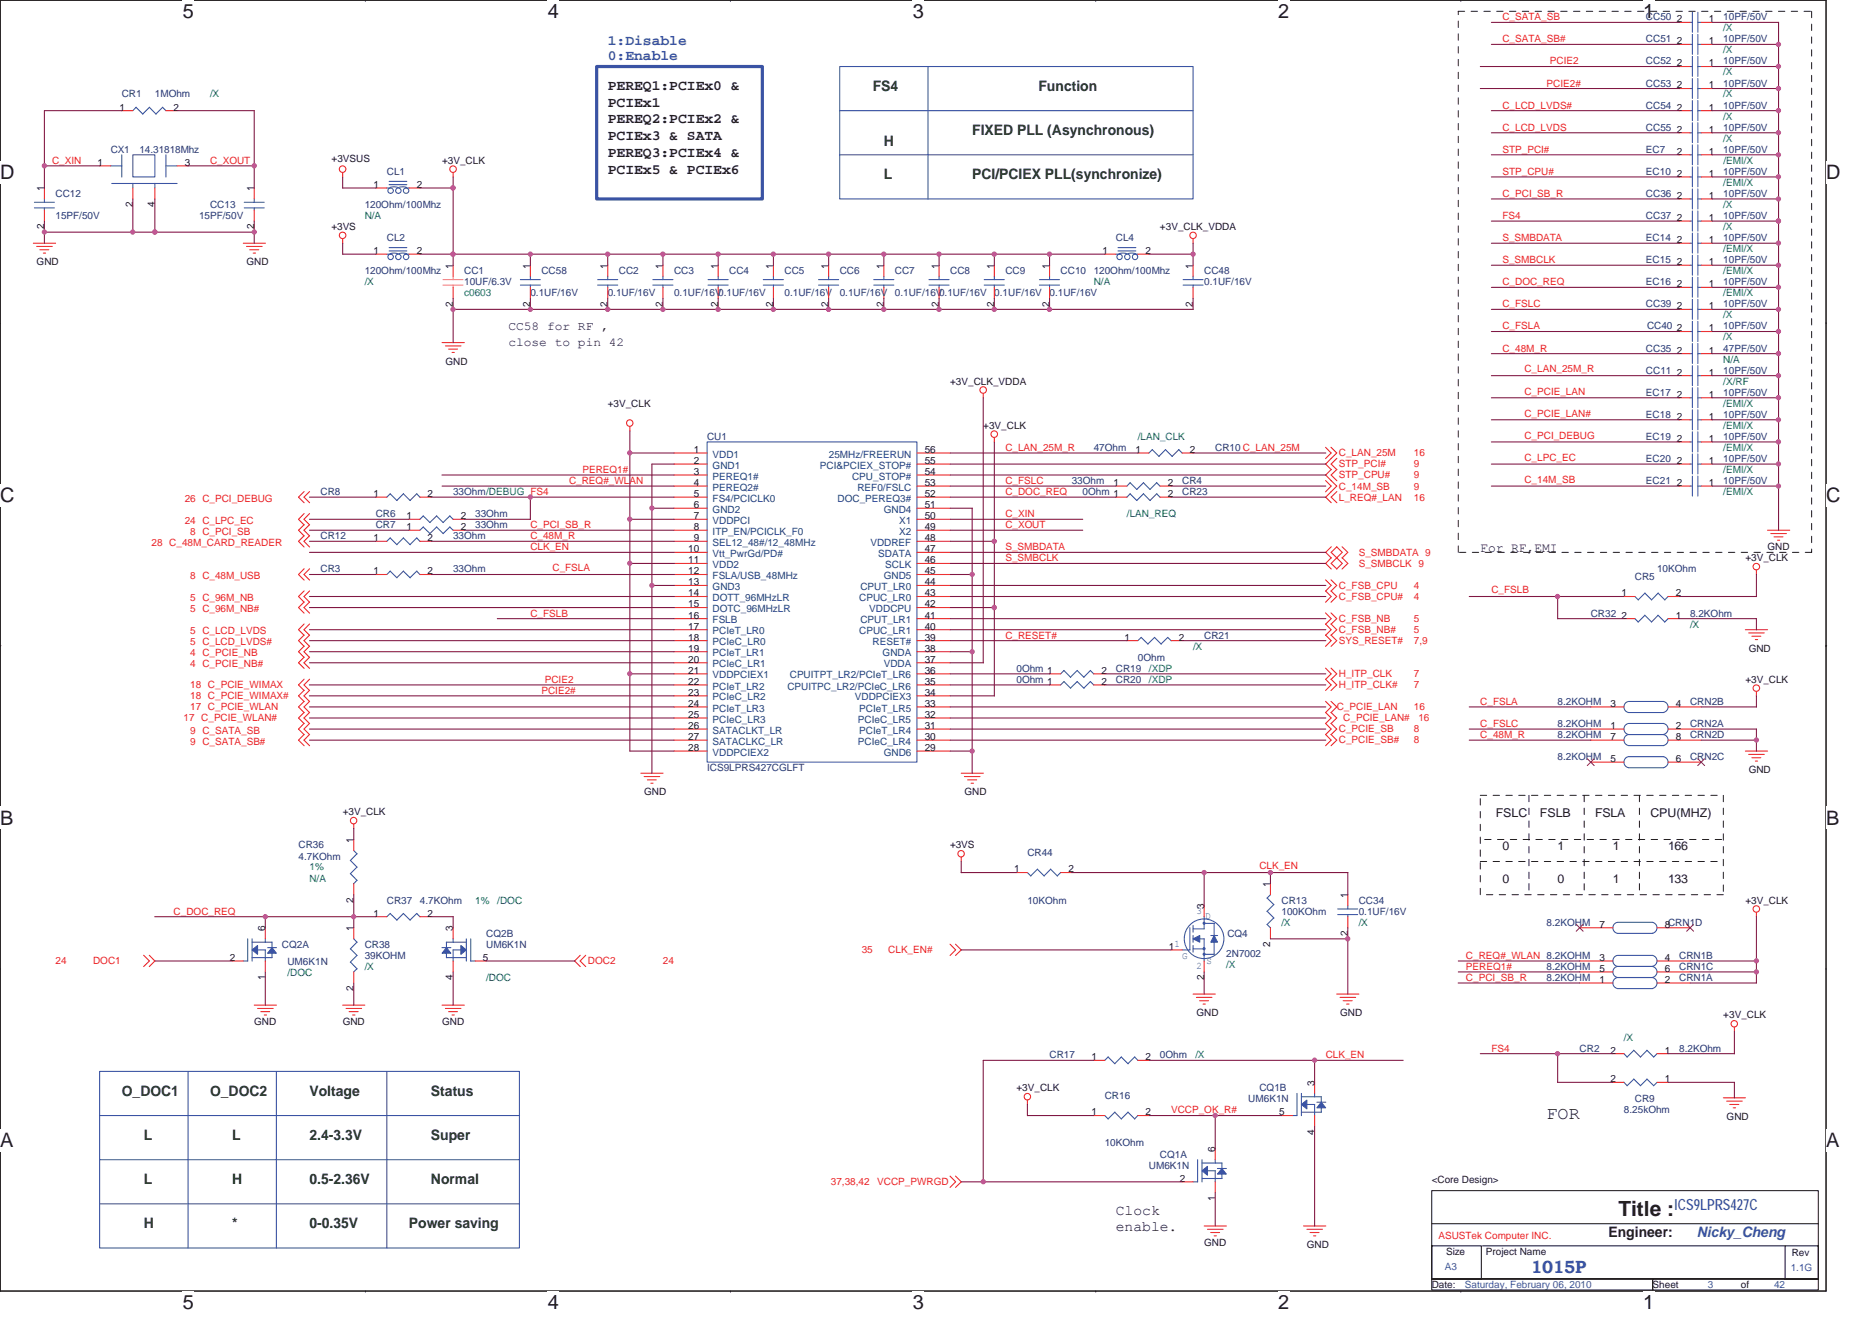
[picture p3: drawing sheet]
<svg xmlns="http://www.w3.org/2000/svg" width="297mm" height="210mm" viewBox="0 0 297 210" stroke-linecap="round" stroke-linejoin="round" font-family="sans-serif">
<defs><g id="words">
<text font-size="3.3" fill="#231f20" x="256.8" y="192.9">Title :</text>
<g font-size="3.2" fill="#231f20">
<text x="29" y="2.9">5</text>
<text x="86.9" y="2.9">4</text>
<text x="144.9" y="2.9">3</text>
<text x="202.8" y="2.9">2</text>
<text x="260.7" y="2.9">1</text>
<text x="0" y="28.4">D</text>
<text x="289.7" y="28.4">D</text>
<text x="0" y="79.6">C</text>
<text x="289.7" y="79.6">C</text>
<text x="0" y="130.9">B</text>
<text x="289.7" y="130.9">B</text>
<text x="0" y="182.1">A</text>
<text x="289.7" y="182.1">A</text>
<text x="29" y="207.7">5</text>
<text x="86.9" y="207.7">4</text>
<text x="144.9" y="207.7">3</text>
<text x="202.8" y="207.7">2</text>
<text x="260.7" y="207.7">1</text>
</g>
<text font-size="2.8" fill="#231f20" x="245.4" y="177.5">FOR</text>
<text font-size="2.8" fill="#3a53a4" x="242.9" y="202.1">1015P</text>
<text font-size="2.5" fill="#3a53a4" x="265.7" y="192.1">ICS9LPRS427C</text>
<g font-size="2.3" fill="#3a53a4">
<text x="96.4" y="7.2">1:Disable</text>
<text x="96.4" y="9.5">0:Enable</text>
<text x="269.2" y="196.3">Nicky_Cheng</text>
</g>
<g font-size="2.3" fill="#231f20">
<text x="96.4" y="14.2">PEREQ1:PCIEx0 &amp;</text>
<text x="96.4" y="16.9">PCIEx1</text>
<text x="96.4" y="19.6">PEREQ2:PCIEx2 &amp;</text>
<text x="96.4" y="22.3">PCIEx3 &amp; SATA</text>
<text x="96.4" y="25">PEREQ3:PCIEx4 &amp;</text>
<text x="96.4" y="27.7">PCIEx5 &amp; PCIEx6</text>
<text x="177.1" y="192.9">Clock</text>
<text x="177.1" y="195.3">enable.</text>
<text x="255.2" y="196.3">Engineer:</text>
</g>
<g font-size="2.3" fill="#1e401f">
<text x="138.5" y="14.4">FS4</text>
<text x="164.8" y="14.4">Function</text>
<text x="140.2" y="23.2">H</text>
<text x="154.3" y="21.4">FIXED PLL (Asynchronous)</text>
<text x="140.2" y="28.4">L</text>
<text x="154.3" y="28.4">PCI/PCIEX PLL(synchronize)</text>
<text x="19.3" y="173.9">O_DOC1</text>
<text x="33.3" y="173.9">O_DOC2</text>
<text x="49.1" y="173.9">Voltage</text>
<text x="68.4" y="173.9">Status</text>
<text x="22.8" y="180.9">L</text>
<text x="36.8" y="180.9">L</text>
<text x="49.1" y="180.9">2.4-3.3V</text>
<text x="68.4" y="180.9">Super</text>
<text x="22.8" y="187.9">L</text>
<text x="36.8" y="187.9">H</text>
<text x="49.1" y="187.9">0.5-2.36V</text>
<text x="68.4" y="187.9">Normal</text>
<text x="22.8" y="194.9">H</text>
<text x="36.8" y="194.9">*</text>
<text x="49.1" y="194.9">0-0.35V</text>
<text x="64.9" y="194.9">Power saving</text>
</g>
<text font-size="2.1" fill="#231f20" x="234.9" y="87.6">For RF,EMI</text>
<g font-size="1.9" fill="#231f20">
<text x="80.7" y="52.4">CC58 for RF ,</text>
<text x="80.7" y="54.9">close to pin 42</text>
<text x="237.3" y="129.7">FSLC</text>
<text x="244.3" y="129.7">FSLB</text>
<text x="253.1" y="129.7">FSLA</text>
<text x="261.9" y="129.7">CPU(MHZ)</text>
<text x="238.4" y="135">0</text>
<text x="247.2" y="135">1</text>
<text x="255.9" y="135">1</text>
<text x="264.7" y="135">166</text>
<text x="238.4" y="140.2">0</text>
<text x="247.2" y="140.2">0</text>
<text x="255.9" y="140.2">1</text>
<text x="264.7" y="140.2">133</text>
</g>
<g font-size="1.6" fill="#ec2426">
<text x="238.4" y="3.2">C_SATA_SB</text>
<text x="238.4" y="6.7">C_SATA_SB#</text>
<text x="245.9" y="10.2">PCIE2</text>
<text x="238.4" y="17.2">C_LCD_LVDS#</text>
<text x="245.4" y="13.7">PCIE2#</text>
<text x="238.4" y="20.7">C_LCD_LVDS</text>
<text x="8.3" y="26">C_XIN</text>
<text x="33.3" y="26">C_XOUT</text>
<text x="238.4" y="24.2">STP_PCI#</text>
<text x="238.4" y="27.7">STP_CPU#</text>
<text x="238.4" y="31.3">C_PCI_SB_R</text>
<text x="238.4" y="34.8">FS4</text>
<text x="238.4" y="38.3">S_SMBDATA</text>
<text x="238.4" y="41.8">S_SMBCLK</text>
<text x="238.4" y="45.3">C_DOC_REQ</text>
<text x="238.4" y="48.8">C_FSLC</text>
<text x="238.4" y="52.3">C_FSLA</text>
<text x="238.4" y="55.8">C_48M_R</text>
<text x="241.9" y="59.1">C_LAN_25M_R</text>
<text x="241.9" y="62.6">C_PCIE_LAN</text>
<text x="159.5" y="71.6">C_LAN_25M_R</text>
<text x="241.9" y="66.1">C_PCIE_LAN#</text>
<text x="241.9" y="69.6">C_PCI_DEBUG</text>
<text x="90.3" y="76.8">C_REQ#_WLAN</text>
<text x="92.4" y="75.1">PEREQ1#</text>
<text x="159.5" y="76.8">C_FSLC</text>
<text x="212.4" y="75.9">STP_CPU#</text>
<text x="212.4" y="74.2">STP_PCI#</text>
<text x="212.4" y="77.7">C_14M_SB</text>
<text x="212.4" y="72.4">C_LAN_25M</text>
<text x="224.4" y="72.4">16</text>
<text x="224.4" y="77.7">9</text>
<text x="224.4" y="75.9">9</text>
<text x="224.4" y="74.2">9</text>
<text x="241.9" y="73.1">C_LPC_EC</text>
<text x="241.9" y="76.6">C_14M_SB</text>
<text x="29.3" y="79.6">26 C_PCI_DEBUG</text>
<text x="29.3" y="83.1">24 C_LPC_EC</text>
<text x="84.2" y="83.8">C_PCI_SB_R</text>
<text x="159.5" y="83.8">C_XOUT</text>
<text x="159.5" y="78.6">C_DOC_REQ</text>
<text x="159.5" y="82.1">C_XIN</text>
<text x="212.4" y="79.5">L_REQ#_LAN</text>
<text x="224.4" y="79.5">16</text>
<text x="24" y="86.6">28 C_48M_CARD_READER</text>
<text x="30.2" y="84.9">8 C_PCI_SB</text>
<text x="84.2" y="85.6">C_48M_R</text>
<text x="84.2" y="87.3">CLK_EN</text>
<text x="159.5" y="87.3">S_SMBDATA</text>
<text x="159.5" y="89.1">S_SMBCLK</text>
<text x="215.6" y="88.2">S_SMBDATA 9</text>
<text x="215.6" y="90">S_SMBCLK 9</text>
<text x="30.2" y="95.4">5 C_96M_NB</text>
<text x="30.2" y="91.9">8 C_48M_USB</text>
<text x="87.7" y="90.7">C_FSLA</text>
<text x="212.4" y="95.2">C_FSB_CPU#</text>
<text x="212.4" y="93.5">C_FSB_CPU</text>
<text x="224.4" y="95.2">4</text>
<text x="224.4" y="93.5">4</text>
<text x="236.6" y="94.2">C_FSLB</text>
<text x="30.2" y="100.6">5 C_LCD_LVDS</text>
<text x="30.2" y="97.2">5 C_96M_NB#</text>
<text x="84.2" y="97.9">C_FSLB</text>
<text x="159.5" y="101.4">C_RESET#</text>
<text x="212.4" y="100.5">C_FSB_NB#</text>
<text x="212.4" y="98.7">C_FSB_NB</text>
<text x="224.4" y="100.5">5</text>
<text x="224.4" y="98.7">5</text>
<text x="30.2" y="102.4">5 C_LCD_LVDS#</text>
<text x="30.2" y="104.2">4 C_PCIE_NB</text>
<text x="30.2" y="105.9">4 C_PCIE_NB#</text>
<text x="212.4" y="102.2">SYS_RESET#</text>
<text x="212.4" y="107.5">H_ITP_CLK</text>
<text x="224.4" y="107.5">7</text>
<text x="224.4" y="102.2">7,9</text>
<text x="30.2" y="112.8">17 C_PCIE_WLAN</text>
<text x="30.2" y="109.2">18 C_PCIE_WIMAX</text>
<text x="30.2" y="111">18 C_PCIE_WIMAX#</text>
<text x="85.9" y="110.1">PCIE2#</text>
<text x="86.4" y="108.4">PCIE2</text>
<text x="212.1" y="112.8">C_PCIE_LAN</text>
<text x="212.4" y="109.2">H_ITP_CLK#</text>
<text x="224.4" y="109.2">7</text>
<text x="224.4" y="112.8">16</text>
<text x="234.9" y="111.9">C_FSLA</text>
<text x="29.1" y="114.5">17 C_PCIE_WLAN#</text>
<text x="30.2" y="118.2">9 C_SATA_SB#</text>
<text x="30.2" y="116.4">9 C_SATA_SB</text>
<text x="212.4" y="118">C_PCIE_SB#</text>
<text x="212.4" y="116.2">C_PCIE_SB</text>
<text x="213.1" y="114.5">C_PCIE_LAN#</text>
<text x="224.4" y="118">8</text>
<text x="224.4" y="116.2">8</text>
<text x="225.1" y="114.5">16</text>
<text x="234.9" y="117.1">C_48M_R</text>
<text x="234.9" y="115.4">C_FSLC</text>
<text x="199.8" y="138">CLK_EN</text>
<text x="27.6" y="145.2">C_DOC_REQ</text>
<text x="8.8" y="153.1">24</text>
<text x="14.8" y="153.1">DOC1</text>
<text x="93.3" y="153.1">DOC2</text>
<text x="105.2" y="153.1">24</text>
<text x="136.7" y="151.3">35</text>
<text x="140.9" y="151.3">CLK_EN#</text>
<text x="232.6" y="153.9">PEREQ1#</text>
<text x="232.6" y="155.7">C_PCI_SB_R</text>
<text x="232.6" y="152.2">C_REQ#_WLAN 8.2KOHM</text>
<text x="210.3" y="168">CLK_EN</text>
<text x="236.6" y="166.9">FS4</text>
<text x="185.8" y="176.7">VCCP_OK_R#</text>
<text x="131.8" y="188.1">37,38,42</text>
<text x="139.2" y="188.1">VCCP_PWRGD</text>
<text x="228.2" y="196.7">ASUSTek Computer INC.</text>
</g>
<g font-size="1.6" fill="#2d2d72">
<text x="261.2" y="3.2">CC50</text>
<text x="273.4" y="3.2">10PF/50V</text>
<text x="261.2" y="6.7">CC51</text>
<text x="261.2" y="10.2">CC52</text>
<text x="273.4" y="6.7">10PF/50V</text>
<text x="273.4" y="10.2">10PF/50V</text>
<text x="19.3" y="15.5">CR1</text>
<text x="24.6" y="15.5">1MOhm</text>
<text x="261.2" y="17.2">CC54</text>
<text x="261.2" y="13.7">CC53</text>
<text x="273.4" y="17.2">10PF/50V</text>
<text x="273.4" y="13.7">10PF/50V</text>
<text x="261.2" y="20.7">CC55</text>
<text x="273.4" y="20.7">10PF/50V</text>
<text x="17.6" y="24.2">CX1</text>
<text x="22.1" y="24.2">14.31818Mhz</text>
<text x="61.4" y="27.7">CL1</text>
<text x="261.2" y="27.7">EC10</text>
<text x="261.2" y="24.2">EC7</text>
<text x="273.4" y="27.7">10PF/50V</text>
<text x="273.4" y="24.2">10PF/50V</text>
<text x="8.8" y="31.3">CC12</text>
<text x="8.8" y="34.8">15PF/50V</text>
<text x="31.6" y="34.8">15PF/50V</text>
<text x="33.3" y="33">CC13</text>
<text x="57.9" y="33">120Ohm/100Mhz</text>
<text x="261.2" y="34.8">CC37</text>
<text x="261.2" y="31.3">CC36</text>
<text x="273.4" y="34.8">10PF/50V</text>
<text x="273.4" y="31.3">10PF/50V</text>
<text x="61.4" y="38.3">CL2</text>
<text x="177.1" y="38.3">CL4</text>
<text x="261.2" y="41.8">EC15</text>
<text x="261.2" y="38.3">EC14</text>
<text x="273.4" y="41.8">10PF/50V</text>
<text x="273.4" y="38.3">10PF/50V</text>
<text x="57.9" y="43.5">120Ohm/100Mhz</text>
<text x="73.7" y="43.5">CC1</text>
<text x="73.7" y="45.3">10UF/6.3V</text>
<text x="84.2" y="47">0.1UF/16V</text>
<text x="85.9" y="43.5">CC58</text>
<text x="96.4" y="47">0.1UF/16V</text>
<text x="98.2" y="43.5">CC2</text>
<text x="107" y="43.5">CC3</text>
<text x="107" y="47">0.1UF/16V0.1UF/16V</text>
<text x="115.7" y="43.5">CC4</text>
<text x="124.5" y="43.5">CC5</text>
<text x="124.5" y="47">0.1UF/16V</text>
<text x="133.2" y="43.5">CC6</text>
<text x="133.2" y="47">0.1UF/16V</text>
<text x="142" y="43.5">CC7</text>
<text x="142" y="47">0.1UF/16V0.1UF/16V</text>
<text x="150.8" y="43.5">CC8</text>
<text x="157.8" y="47">0.1UF/16V</text>
<text x="159.5" y="43.5">CC9</text>
<text x="166.5" y="47">0.1UF/16V</text>
<text x="168.3" y="43.5">CC10</text>
<text x="173.5" y="43.5">120Ohm/100Mhz</text>
<text x="191.1" y="43.5">CC48</text>
<text x="191.1" y="45.3">0.1UF/16V</text>
<text x="261.2" y="45.3">EC16</text>
<text x="273.4" y="45.3">10PF/50V</text>
<text x="261.2" y="48.8">CC39</text>
<text x="261.3" y="52.3">CC40</text>
<text x="273.4" y="52.3">10PF/50V</text>
<text x="273.4" y="48.8">10PF/50V</text>
<text x="261.2" y="55.8">CC35</text>
<text x="261.2" y="59.3">CC11</text>
<text x="273.4" y="55.8">47PF/50V</text>
<text x="273.4" y="59.3">10PF/50V</text>
<text x="261.2" y="62.8">EC17</text>
<text x="273.4" y="62.8">10PF/50V</text>
<text x="112.2" y="69.8">CU1</text>
<text x="173.5" y="71.6">47Ohm</text>
<text x="192.8" y="71.6">CR10 C_LAN_25M</text>
<text x="261.2" y="66.3">EC18</text>
<text x="261.2" y="69.8">EC19</text>
<text x="273.4" y="66.3">10PF/50V</text>
<text x="273.4" y="69.8">10PF/50V</text>
<text x="170" y="76.8">33Ohm</text>
<text x="187.6" y="76.8">CR4</text>
<text x="261.2" y="76.8">EC21</text>
<text x="261.2" y="73.3">EC20</text>
<text x="273.4" y="76.8">10PF/50V</text>
<text x="273.4" y="73.3">10PF/50V</text>
<text x="50.9" y="78.6">CR8</text>
<text x="59.6" y="83.8">CR7</text>
<text x="59.6" y="82.1">CR6</text>
<text x="71.9" y="78.6">33Ohm/DEBUG FS4</text>
<text x="75.4" y="83.8">33Ohm</text>
<text x="75.4" y="82.1">33Ohm</text>
<text x="171.8" y="78.6">0Ohm 1</text>
<text x="187.6" y="78.6">CR23</text>
<text x="50.9" y="85.6">CR12</text>
<text x="71.9" y="85.6">33Ohm</text>
<text x="50.9" y="90.8">CR3</text>
<text x="71.9" y="90.8">33Ohm</text>
<text x="259.4" y="92.1">CR5</text>
<text x="262.9" y="90.8">10KOhm</text>
<text x="191.1" y="101.4">CR21</text>
<text x="252.4" y="97.9">CR32</text>
<text x="268.2" y="97.9">8.2KOhm</text>
<text x="161.3" y="106.6">0Ohm 1</text>
<text x="177.1" y="106.6">CR19</text>
<text x="180.5" y="104.9">0Ohm</text>
<text x="161.3" y="108.4">0Ohm 1</text>
<text x="177.1" y="108.4">CR20</text>
<text x="247.2" y="111.9">8.2KOHM</text>
<text x="268.2" y="111.9">CRN2B</text>
<text x="247.2" y="117.1">8.2KOHM</text>
<text x="247.2" y="115.4">8.2KOHM</text>
<text x="268.2" y="117.1">CRN2D</text>
<text x="268.2" y="115.4">CRN2A</text>
<text x="112.2" y="122.4">ICS9LPRS427CGLFT</text>
<text x="247.2" y="120.6">8.2KOHM</text>
<text x="268.2" y="120.6">CRN2C</text>
<text x="47.4" y="134.7">CR36</text>
<text x="47.4" y="136.4">4.7KOhm</text>
<text x="163" y="135.9">CR44</text>
<text x="61.4" y="143.4">CR37</text>
<text x="66.6" y="143.4">4.7KOhm</text>
<text x="163" y="143.4">10KOhm</text>
<text x="203.3" y="143.4">CR13</text>
<text x="215.6" y="143.4">CC34</text>
<text x="77.1" y="148.7">CQ2B</text>
<text x="194.8" y="148.7">CQ4</text>
<text x="203.3" y="145.2">100KOhm</text>
<text x="215.6" y="145.2">0.1UF/16V</text>
<text x="245.4" y="146.9">8.2KOHM</text>
<text x="44.7" y="150.4">CQ2A</text>
<text x="45.6" y="153.2">UM6K1N</text>
<text x="57.9" y="150.4">CR38</text>
<text x="57.9" y="152.2">39KOHM</text>
<text x="77.1" y="150.4">UM6K1N</text>
<text x="194.6" y="151.8">2N7002</text>
<text x="245.4" y="155.7">8.2KOHM</text>
<text x="245.4" y="153.9">8.2KOHM</text>
<text x="266.4" y="155.7">CRN1A</text>
<text x="266.4" y="152.2">CRN1B</text>
<text x="266.4" y="153.9">CRN1C</text>
<text x="166.5" y="168">CR17</text>
<text x="184.1" y="168">0Ohm</text>
<text x="250.7" y="166.9">CR2</text>
<text x="266.4" y="166.9">8.2KOhm</text>
<text x="199.8" y="173.2">CQ1B</text>
<text x="175.3" y="174.4">CR16</text>
<text x="198.1" y="175">UM6K1N</text>
<text x="257.7" y="176.7">8.25kOhm</text>
<text x="259.4" y="175">CR9</text>
<text x="175.3" y="182">10KOhm</text>
<text x="182.3" y="185.5">UM6K1N</text>
<text x="184.1" y="183.7">CQ1A</text>
</g>
<g font-size="1.6" fill="#231f20">
<text x="266.1" y="3.5">2</text>
<text x="271.2" y="3.5">1</text>
<text x="266.1" y="7">2</text>
<text x="266.1" y="10.5">2</text>
<text x="271.2" y="7">1</text>
<text x="271.2" y="10.5">1</text>
<text x="19" y="17.5">1</text>
<text x="27.6" y="17.5">2</text>
<text x="266.1" y="17.5">2</text>
<text x="266.1" y="14">2</text>
<text x="271.2" y="17.5">1</text>
<text x="271.2" y="14">1</text>
<text x="266.1" y="21.1">2</text>
<text x="271.2" y="21.1">1</text>
<text x="15.4" y="26.3">1</text>
<text x="29.3" y="26.3">3</text>
<text x="52.6" y="25.7">+3VSUS</text>
<text x="59.3" y="29.8">1</text>
<text x="66.1" y="29.8">2</text>
<text x="70.1" y="26">+3V_CLK</text>
<text x="266.1" y="28.1">2</text>
<text x="266.1" y="24.5">2</text>
<text x="271.2" y="28.1">1</text>
<text x="271.2" y="24.5">1</text>
<text x="7" y="30.3" transform="rotate(-90 7 30.3)">1</text>
<text x="21.1" y="32.9" transform="rotate(-90 21.1 32.9)">2</text>
<text x="24.6" y="32.9" transform="rotate(-90 24.6 32.9)">4</text>
<text x="40.3" y="30.3" transform="rotate(-90 40.3 30.3)">1</text>
<text x="266.1" y="35.1">2</text>
<text x="266.1" y="31.6">2</text>
<text x="271.2" y="35.1">1</text>
<text x="271.2" y="31.6">1</text>
<text x="7" y="36.4" transform="rotate(-90 7 36.4)">2</text>
<text x="40.3" y="36.4" transform="rotate(-90 40.3 36.4)">2</text>
<text x="52.6" y="36.5">+3VS</text>
<text x="59.3" y="40.3">1</text>
<text x="66.1" y="40.3">2</text>
<text x="174.9" y="40.3">1</text>
<text x="181.8" y="40.3">2</text>
<text x="184.1" y="36.5">+3V_CLK_VDDA</text>
<text x="266.1" y="38.6">2</text>
<text x="271.2" y="38.6">1</text>
<text x="5.8" y="42.1">GND</text>
<text x="39.1" y="42.1">GND</text>
<text x="71.9" y="42.6" transform="rotate(-90 71.9 42.6)">1</text>
<text x="84.1" y="42.6" transform="rotate(-90 84.1 42.6)">1</text>
<text x="96.4" y="42.6" transform="rotate(-90 96.4 42.6)">1</text>
<text x="105.2" y="42.6" transform="rotate(-90 105.2 42.6)">1</text>
<text x="113.9" y="42.6" transform="rotate(-90 113.9 42.6)">1</text>
<text x="122.7" y="42.6" transform="rotate(-90 122.7 42.6)">1</text>
<text x="131.5" y="42.6" transform="rotate(-90 131.5 42.6)">1</text>
<text x="140.2" y="42.6" transform="rotate(-90 140.2 42.6)">1</text>
<text x="149" y="42.6" transform="rotate(-90 149 42.6)">1</text>
<text x="157.8" y="42.6" transform="rotate(-90 157.8 42.6)">1</text>
<text x="166.5" y="42.6" transform="rotate(-90 166.5 42.6)">1</text>
<text x="189.3" y="42.6" transform="rotate(-90 189.3 42.6)">1</text>
<text x="266.1" y="45.6">2</text>
<text x="266.1" y="42.1">2</text>
<text x="271.2" y="45.6">1</text>
<text x="271.2" y="42.1">1</text>
<text x="71.9" y="48.7" transform="rotate(-90 71.9 48.7)">2</text>
<text x="84.1" y="48.7" transform="rotate(-90 84.1 48.7)">2</text>
<text x="96.4" y="48.7" transform="rotate(-90 96.4 48.7)">2</text>
<text x="105.2" y="48.7" transform="rotate(-90 105.2 48.7)">2</text>
<text x="113.9" y="48.7" transform="rotate(-90 113.9 48.7)">2</text>
<text x="122.7" y="48.7" transform="rotate(-90 122.7 48.7)">2</text>
<text x="131.5" y="48.7" transform="rotate(-90 131.5 48.7)">2</text>
<text x="140.2" y="48.7" transform="rotate(-90 140.2 48.7)">2</text>
<text x="149" y="48.7" transform="rotate(-90 149 48.7)">2</text>
<text x="157.8" y="48.7" transform="rotate(-90 157.8 48.7)">2</text>
<text x="166.5" y="48.7" transform="rotate(-90 166.5 48.7)">2</text>
<text x="189.3" y="48.7" transform="rotate(-90 189.3 48.7)">2</text>
<text x="266.1" y="52.6">2</text>
<text x="266.1" y="49.1">2</text>
<text x="271.2" y="52.6">1</text>
<text x="271.2" y="49.1">1</text>
<text x="70.7" y="57.9">GND</text>
<text x="266.1" y="56.1">2</text>
<text x="266.1" y="59.6">2</text>
<text x="271.2" y="56.1">1</text>
<text x="271.2" y="59.6">1</text>
<text x="96.4" y="64.6">+3V_CLK</text>
<text x="150.8" y="61">+3V_CLK_VDDA</text>
<text x="266.1" y="63.1">2</text>
<text x="271.2" y="63.1">1</text>
<text x="110.1" y="71.9">1</text>
<text x="146.7" y="71.9">56</text>
<text x="156" y="68">+3V_CLK</text>
<text x="180.2" y="71.9">1</text>
<text x="188.8" y="71.9">2</text>
<text x="266.1" y="66.6">2</text>
<text x="266.1" y="70.1">2</text>
<text x="271.2" y="66.6">1</text>
<text x="271.2" y="70.1">1</text>
<text x="110.1" y="73.6">2</text>
<text x="110.1" y="75.4">3</text>
<text x="110.1" y="77.1">4</text>
<text x="146.7" y="77.1">53</text>
<text x="146.7" y="75.4">54</text>
<text x="146.7" y="73.6">55</text>
<text x="176.7" y="77.1">1</text>
<text x="185.3" y="77.1">2</text>
<text x="266.1" y="77.1">2</text>
<text x="266.1" y="73.6">2</text>
<text x="271.2" y="77.1">1</text>
<text x="271.2" y="73.6">1</text>
<text x="59.3" y="78.9">1</text>
<text x="64.5" y="82.4">1</text>
<text x="67.9" y="78.9">2</text>
<text x="73.1" y="82.4">2</text>
<text x="110.1" y="78.9">5</text>
<text x="110.1" y="80.6">6</text>
<text x="110.1" y="82.4">7</text>
<text x="146.7" y="82.4">50</text>
<text x="146.7" y="80.6">51</text>
<text x="146.7" y="78.9">52</text>
<text x="185.3" y="78.9">2</text>
<text x="59.3" y="85.9">1</text>
<text x="64.5" y="84.1">1</text>
<text x="67.9" y="85.9">2</text>
<text x="73.1" y="84.1">2</text>
<text x="109.2" y="87.6">10</text>
<text x="109.2" y="89.4">11</text>
<text x="110.1" y="84.1">8</text>
<text x="110.1" y="85.9">9</text>
<text x="146.7" y="89.4">46</text>
<text x="146.7" y="87.6">47</text>
<text x="146.7" y="85.9">48</text>
<text x="146.7" y="84.1">49</text>
<text x="276.9" y="89.1">+3V_CLK</text>
<text x="280.5" y="87.3">GND</text>
<text x="59.3" y="91.2">1</text>
<text x="67.9" y="91.2">2</text>
<text x="109.2" y="91.2">12</text>
<text x="109.2" y="92.9">13</text>
<text x="109.2" y="94.7">14</text>
<text x="146.7" y="94.7">43</text>
<text x="146.7" y="92.9">44</text>
<text x="146.7" y="91.2">45</text>
<text x="257.3" y="94.7">1</text>
<text x="265.9" y="94.7">2</text>
<text x="109.2" y="96.4">15</text>
<text x="109.2" y="98.2">16</text>
<text x="109.2" y="99.9">17</text>
<text x="109.2" y="101.7">18</text>
<text x="146.7" y="101.7">39</text>
<text x="146.7" y="99.9">40</text>
<text x="146.7" y="98.2">41</text>
<text x="146.7" y="96.4">42</text>
<text x="178.4" y="101.7">1</text>
<text x="187" y="101.7">2</text>
<text x="257.3" y="98.2">2</text>
<text x="265.9" y="98.2">1</text>
<text x="109.2" y="103.4">19</text>
<text x="109.2" y="105.2">20</text>
<text x="109.2" y="106.9">21</text>
<text x="146.7" y="106.9">36</text>
<text x="146.7" y="105.2">37</text>
<text x="146.7" y="103.4">38</text>
<text x="174.8" y="106.9">2</text>
<text x="277.5" y="103.5">GND</text>
<text x="109.2" y="108.7">22</text>
<text x="109.2" y="110.4">23</text>
<text x="109.2" y="112.2">24</text>
<text x="109.2" y="113.9">25</text>
<text x="146.7" y="113.9">32</text>
<text x="146.7" y="112.2">33</text>
<text x="146.7" y="110.4">34</text>
<text x="146.7" y="108.7">35</text>
<text x="174.8" y="108.7">2</text>
<text x="255.6" y="112.2">3</text>
<text x="265.9" y="112.2">4</text>
<text x="276.9" y="108.4">+3V_CLK</text>
<text x="109.2" y="115.7">26</text>
<text x="109.2" y="117.5">27</text>
<text x="109.2" y="119.2">28</text>
<text x="146.7" y="119.2">29</text>
<text x="146.7" y="117.5">30</text>
<text x="146.7" y="115.7">31</text>
<text x="255.6" y="117.5">7</text>
<text x="255.6" y="115.7">1</text>
<text x="265.9" y="117.5">8</text>
<text x="265.9" y="115.7">2</text>
<text x="255.6" y="120.9">5</text>
<text x="265.9" y="120.9">6</text>
<text x="277.5" y="122.7">GND</text>
<text x="54.4" y="129.4">+3V_CLK</text>
<text x="102.2" y="126.2">GND</text>
<text x="153" y="126.2">GND</text>
<text x="56.1" y="133.8" transform="rotate(-90 56.1 133.8)">1</text>
<text x="150.8" y="134.7">+3VS</text>
<text x="56.1" y="143.3" transform="rotate(-90 56.1 143.3)">2</text>
<text x="160.9" y="138.5">1</text>
<text x="169.5" y="138.5">2</text>
<text x="201.6" y="140.8" transform="rotate(-90 201.6 140.8)">1</text>
<text x="213.8" y="142.5" transform="rotate(-90 213.8 142.5)">1</text>
<text x="276.9" y="143.4">+3V_CLK</text>
<text x="42.1" y="147.8" transform="rotate(-90 42.1 147.8)">6</text>
<text x="56.1" y="147.8" transform="rotate(-90 56.1 147.8)">1</text>
<text x="59.3" y="145.5">1</text>
<text x="67.9" y="145.5">2</text>
<text x="71.9" y="147.8" transform="rotate(-90 71.9 147.8)">3</text>
<text x="191" y="144.3" transform="rotate(-90 191 144.3)">3</text>
<text x="213.8" y="148.6" transform="rotate(-90 213.8 148.6)">2</text>
<text x="253.8" y="147.2">7</text>
<text x="264.2" y="147.2">8CRN1D</text>
<text x="36.5" y="152.5">2</text>
<text x="42.1" y="155.6" transform="rotate(-90 42.1 155.6)">1</text>
<text x="71.9" y="155.6" transform="rotate(-90 71.9 155.6)">4</text>
<text x="76.6" y="152.5">5</text>
<text x="185.5" y="150.7">1</text>
<text x="191" y="155.6" transform="rotate(-90 191 155.6)">2</text>
<text x="201.6" y="150.3" transform="rotate(-90 201.6 150.3)">2</text>
<text x="253.8" y="156">1</text>
<text x="253.8" y="152.5">3</text>
<text x="253.8" y="154.2">5</text>
<text x="264.2" y="156">2</text>
<text x="264.2" y="152.5">4</text>
<text x="264.2" y="154.2">6</text>
<text x="56.1" y="157.3" transform="rotate(-90 56.1 157.3)">2</text>
<text x="189.8" y="161.3">GND</text>
<text x="212.6" y="161.3">GND</text>
<text x="273.4" y="161.6">+3V_CLK</text>
<text x="40.3" y="162.7">GND</text>
<text x="54.4" y="162.7">GND</text>
<text x="70.1" y="162.7">GND</text>
<text x="255.6" y="167.2">2</text>
<text x="264.2" y="167.2">1</text>
<text x="161.3" y="173.2">+3V_CLK</text>
<text x="173.2" y="168.3">1</text>
<text x="181.8" y="168.3">2</text>
<text x="208.6" y="172.3" transform="rotate(-90 208.6 172.3)">3</text>
<text x="255.6" y="171.8">2</text>
<text x="264.2" y="171.8">1</text>
<text x="173.2" y="177">1</text>
<text x="181.8" y="177">2</text>
<text x="203" y="177">5</text>
<text x="274" y="177.8">GND</text>
<text x="192.8" y="182.8" transform="rotate(-90 192.8 182.8)">6</text>
<text x="208.6" y="180.1" transform="rotate(-90 208.6 180.1)">4</text>
<text x="187.2" y="187.6">2</text>
<text x="192.8" y="190.7" transform="rotate(-90 192.8 190.7)">1</text>
<text x="227.2" y="187.8">&lt;Core Design&gt;</text>
<text x="191.1" y="197.8">GND</text>
<text x="207.4" y="198.1">GND</text>
<text x="229.5" y="199.2">Size</text>
<text x="235.8" y="199.2">Project Name</text>
<text x="284.3" y="199.3">Rev</text>
<text x="227.2" y="204.4">Date:</text>
<text x="262.2" y="204.4">Sheet</text>
<text x="276.2" y="204.4">of</text>
</g>
<g font-size="1.6" fill="#088141">
<text x="273.4" y="5">/X</text>
<text x="273.4" y="8.5">/X</text>
<text x="273.4" y="12">/X</text>
<text x="33.3" y="15.5">/X</text>
<text x="273.4" y="15.5">/X</text>
<text x="273.4" y="19">/X</text>
<text x="273.4" y="22.5">/X</text>
<text x="273.4" y="29.5">/EMI/X</text>
<text x="273.5" y="26">/EMI/X</text>
<text x="57.9" y="34.8">N/A</text>
<text x="273.4" y="33">/X</text>
<text x="273.4" y="36.5">/X</text>
<text x="273.4" y="40">/EMI/X</text>
<text x="57.9" y="45.3">/X</text>
<text x="73.7" y="47">c0603</text>
<text x="173.5" y="45.3">N/A</text>
<text x="273.4" y="47">/EMI/X</text>
<text x="273.4" y="43.5">/EMI/X</text>
<text x="273.4" y="50.5">/X</text>
<text x="273.4" y="54">/X</text>
<text x="273.4" y="57.5">N/A</text>
<text x="273.4" y="64.6">/EMI/X</text>
<text x="273.4" y="61">/X/RF</text>
<text x="180.5" y="69.8">/LAN_CLK</text>
<text x="273.4" y="68">/EMI/X</text>
<text x="273.4" y="71.6">/EMI/X</text>
<text x="273.4" y="75.1">/EMI/X</text>
<text x="178.8" y="82.1">/LAN_REQ</text>
<text x="273.4" y="78.6">/EMI/X</text>
<text x="268.2" y="99.6">/X</text>
<text x="182.3" y="106.6">/XDP</text>
<text x="189.3" y="103.1">/X</text>
<text x="182.3" y="108.4">/XDP</text>
<text x="49.1" y="138.2">1%</text>
<text x="49.1" y="139.9">N/A</text>
<text x="75.4" y="143.4">1%</text>
<text x="78.9" y="143.4">/DOC</text>
<text x="203.3" y="146.9">/X</text>
<text x="215.6" y="146.9">/X</text>
<text x="45.6" y="155">/DOC</text>
<text x="57.9" y="153.9">/X</text>
<text x="77.1" y="155.7">/DOC</text>
<text x="194.6" y="153.6">/X</text>
<text x="189.7" y="168">/X</text>
<text x="257.7" y="165.2">/X</text>
</g>
<g font-size="1.6" fill="#1d437e">
<text x="113.1" y="72.6">VDD1</text>
<text x="113.1" y="74.4">GND1</text>
<text x="113.1" y="76.1">PEREQ1#</text>
<text x="113.1" y="77.9">PEREQ2#</text>
<text x="130.1" y="74.4">PCI&amp;PCIEX_STOP#</text>
<text x="131.5" y="72.6">25MHz/FREERUN</text>
<text x="135.2" y="76.1">CPU_STOP#</text>
<text x="136.1" y="77.9">REF0/FSLC</text>
<text x="113.1" y="79.6">FS4/PCICLK0</text>
<text x="113.1" y="81.4">GND2</text>
<text x="113.1" y="83.1">VDDPCI</text>
<text x="132.9" y="79.6">DOC_PEREQ3#</text>
<text x="140.2" y="81.4">GND4</text>
<text x="142.7" y="83.1">X1</text>
<text x="113.1" y="84.9">ITP_EN/PCICLK_F0</text>
<text x="113.1" y="86.6">SEL12_48#/12_48MHz</text>
<text x="113.1" y="88.4">Vtt_PwrGd/PD#</text>
<text x="138.1" y="86.6">VDDREF</text>
<text x="139.4" y="88.4">SDATA</text>
<text x="142.7" y="84.9">X2</text>
<text x="113.1" y="90.1">VDD2</text>
<text x="113.1" y="91.9">FSLA/USB_48MHz</text>
<text x="113.1" y="93.6">GND3</text>
<text x="113.1" y="95.4">DOTT_96MHzLR</text>
<text x="136.3" y="95.4">CPUC_LR0</text>
<text x="136.5" y="93.6">CPUT_LR0</text>
<text x="140.2" y="91.9">GND5</text>
<text x="140.5" y="90.1">SCLK</text>
<text x="113.1" y="97.2">DOTC_96MHzLR</text>
<text x="113.1" y="98.9">FSLB</text>
<text x="113.1" y="100.7">PCIeT_LR0</text>
<text x="136.3" y="100.7">CPUC_LR1</text>
<text x="136.5" y="98.9">CPUT_LR1</text>
<text x="137.9" y="97.2">VDDCPU</text>
<text x="113.1" y="102.4">PCIeC_LR0</text>
<text x="113.1" y="104.2">PCIeT_LR1</text>
<text x="113.1" y="105.9">PCIeC_LR1</text>
<text x="113.1" y="107.7">VDDPCIEX1</text>
<text x="125.3" y="107.7">CPUITPT_LR2/PCIeT_LR6</text>
<text x="138.5" y="102.4">RESET#</text>
<text x="140.1" y="104.2">GNDA</text>
<text x="140.2" y="105.9">VDDA</text>
<text x="113.1" y="109.4">PCIeT_LR2</text>
<text x="113.1" y="111.2">PCIeC_LR2</text>
<text x="113.1" y="112.9">PCIeT_LR3</text>
<text x="124.9" y="109.4">CPUITPC_LR2/PCIeC_LR6</text>
<text x="135.7" y="111.2">VDDPCIEX3</text>
<text x="136.3" y="112.9">PCIeT_LR5</text>
<text x="113.1" y="114.7">PCIeC_LR3</text>
<text x="113.1" y="116.4">SATACLKT_LR</text>
<text x="113.1" y="118.2">SATACLKC_LR</text>
<text x="113.1" y="119.9">VDDPCIEX2</text>
<text x="136.1" y="118.2">PCIeC_LR4</text>
<text x="136.1" y="114.7">PCIeC_LR5</text>
<text x="136.3" y="116.4">PCIeT_LR4</text>
<text x="140.2" y="119.9">GND6</text>
</g>
<g font-size="1.6" fill="#3a53a4">
<text x="189.8" y="145">3</text>
<text x="191.2" y="145.9">D</text>
<text x="186.3" y="150.3">1</text>
<text x="187.6" y="152.2">G</text>
<text x="189.8" y="153.8">2</text>
<text x="191.4" y="153.1">S</text>
<text x="229.3" y="201.6">A3</text>
<text x="284.1" y="201.8">1.1G</text>
<text x="232.4" y="204.4">Saturday, February 06, 2010</text>
<text x="271" y="204.4">3</text>
<text x="281.5" y="204.4">42</text>
</g>
</g></defs>
<path d="M0 0h289.7v204.9h-289.7z" fill="none" stroke="#231f20" stroke-width=".17"/>
<g fill="#fff">
<path d="M29 0h1.8v3.6h-1.8z"/>
<path d="M29 204.9h1.8v3.5h-1.8z"/>
</g>
<path d="M58 0h.1M58 204.9h.1" fill="none" stroke="#231f20" stroke-width=".17"/>
<g fill="#fff">
<path d="M86.9 0h1.8v3.6h-1.8z"/>
<path d="M86.9 204.9h1.8v3.5h-1.8z"/>
</g>
<path d="M115.9 0h.1M115.9 204.9h.1" fill="none" stroke="#231f20" stroke-width=".17"/>
<g fill="#fff">
<path d="M144.9 0h1.7v3.6h-1.7z"/>
<path d="M144.9 204.9h1.7v3.5h-1.7z"/>
</g>
<path d="M173.9 0h.1M173.9 204.9h.1" fill="none" stroke="#231f20" stroke-width=".17"/>
<g fill="#fff">
<path d="M202.8 0h1.8v3.6h-1.8z"/>
<path d="M202.8 204.9h1.8v3.5h-1.8z"/>
</g>
<path d="M231.8 0h.1M231.8 204.9h.1" fill="none" stroke="#231f20" stroke-width=".17"/>
<g fill="#fff">
<path d="M260.7 0h1.8v3.6h-1.8z"/>
<path d="M260.7 204.9h1.8v3.5h-1.8z"/>
<path d="M0 25.6h2.3v3.5h-2.3z"/>
<path d="M289.7 25.6h2.3v3.5h-2.3z"/>
<path d="M0 76.8h2.3v3.5h-2.3z"/>
<path d="M289.7 76.8h2.3v3.5h-2.3z"/>
</g>
<path d="M0 51.2h.1M289.7 51.2h.1" fill="none" stroke="#231f20" stroke-width=".17"/>
<g fill="#fff">
<path d="M0 128.1h2.1v3.5h-2.1z"/>
<path d="M289.7 128.1h2.1v3.5h-2.1z"/>
</g>
<path d="M0 102.5h.1M289.7 102.5h.1" fill="none" stroke="#231f20" stroke-width=".17"/>
<path d="M0 102.5h.1" fill="none" stroke="#231f20" stroke-width=".16"/>
<path d="M289.7 102.5h.1" fill="none" stroke="#231f20" stroke-width=".16"/>
<g fill="#fff">
<path d="M0 179.3h2.2v3.5h-2.2z"/>
<path d="M289.7 179.3h2.2v3.5h-2.2z"/>
</g>
<path d="M0 153.7h.1M289.7 153.7h.1M227.2 189h61.3v14h-61.3zM227.2 197.7h7.9v5.3h-7.9zM227.2 194.2h61.3M235.2 197.7h48.1M283.2 197.7h5.3v5.3h-5.3zM227.2 203h35v1.7h-35zM262.2 203h26.3v1.7h-26.3z" fill="none" stroke="#231f20" stroke-width=".17"/>
<g fill="none" stroke="#3a53a4" stroke-width=".17">
<path d="M21.6 17l1.1 1.1M21.6 17l-.5 .6M22.6 18.1l1.1-1.1 1.1 1.1M25.8 17l.5 .6M25.8 17l-1.1 1.1M133.2 10.6h56.1v21h-56.1zM133.2 17.6h56.1M147.3 10.6v21M17.6 26.3h1.7M17.7 29.1h10.4M19.3 24.6v3.5M21.1 29.1v.7"/>
<path d="M21.1 24.6h3.5v3.5h-3.5zM24.6 29.1v.7M26.3 26.3h1.8M26.3 24.6v3.5M38.8 32.1h3.1M38.8 33h3.1M40.3 31.6v.5M40.3 33v.4M61.4 29.8h.5M61.7 29.3h2.9M61.7 28.8h2.9M61.9 29.8l.6-.1 .6 .1"/>
<path d="M63.3 29.8l.6-.1 .6 .1M64.4 29.8h.5M133.2 24.6h56.1M268.2 35.1h.3M268.2 31.6h.3M268.5 30v3.2M268.5 33.5v3.2M269.4 30v3.2M269.4 33.5v3.2M269.4 35.1h.6M269.4 31.6h.6M82.6 44.4h3.1"/>
<path d="M82.6 45.3h3.1M84.2 43.8v.6M84.2 45.3v.3M268.2 45.6h.3M268.2 56.1h.3M268.2 52.6h.3M268.5 44v3.2M268.5 51v3.2M268.5 54.5v3.2M269.4 44v3.2M269.4 51v3.2M269.4 54.5v3.2"/>
<path d="M269.4 45.6h.6M269.4 56.1h.6M269.4 52.6h.6M179.3 78.4l1.1 1.1M179.3 78.4l-.5 .5M181.4 78.4l1.1 1.1M181.5 78.4l-1.1 1M183.5 78.4l.6 .5M183.6 78.4l-1.1 1M61.4 85.9l.5-.5 1.1 1.1M64 85.4l1.1 1.1M64 85.4l-1 1"/>
<path d="M66.7 85.9l-.6-.5-1 1M67.2 83.6l-.6 .6M69.3 83.6l1 1.1M69.3 83.6l-1.1 1.1-1-1.1M71.4 83.6l.5 .6M71.4 83.6l-1.1 1.1M259.4 98.2l.5 .5M261 97.6l1.1 1.1 1-1M261 97.7l-1.1 1M263.1 97.6l1.1 1.1 .5-.5M258.3 120.1a.89 .89 0 0 0-.6 .9 .89 .89 0 0 0 .7 .8M258.4 120.1h5.6"/>
<path d="M258.4 121.9h5.6M264 120.1a.88 .88 0 0 1 .7 .9 .88 .88 0 0 1-.7 .8M188.8 147.2v3.6h-1.2M189.3 146.9v1.1M189.3 148.5v1.1M189.3 150.1v1M189.3 149h1.8v3.5M189.3 150.6h1.8M191 151.5h1.7M191.1 145.5v1.9h-1.8M191.1 146.6h1.6v4.9M192.1 148.5h1.1"/>
<path d="M256.6 146.4a.89 .89 0 0 0-.7 .9 .89 .89 0 0 0 .7 .8h5.7M256.6 155.2a.89 .89 0 0 0-.7 .8 .89 .89 0 0 0 .7 .9h5.7M256.6 146.4h5.7M256.6 155.1h5.7M262.3 146.4a.88 .88 0 0 1 .6 .9 .88 .88 0 0 1-.7 .8M262.3 155.2a.88 .88 0 0 1 .6 .8 .88 .88 0 0 1-.7 .9M15.8 170h66.6v28.1h-66.6zM15.8 177.1h66.6M29.8 170v28.1M43.9 170v28.1M61.4 170v28.1M175.3 177.1l.5 .5"/>
<path d="M176.9 176.5l1 1.1M176.9 176.5l-1.1 1.1M179 176.5l1 1.1 .6-.6M179 176.5l-1.1 1.1M257.7 167.2l.5 .6M260.3 167.8l-1.1-1.1-1 1.1M262.4 167.8l-1.1-1.1-1 1.1M262.9 167.2l-.5 .6M15.8 191.1h66.6M15.8 184.1h66.6"/>
<circle cx="62" cy="30.3" r=".43"/>
<circle cx="63.2" cy="30.3" r=".43"/>
<circle cx="64.4" cy="30.3" r=".43"/>
<circle cx="191.1" cy="149" r="3.1"/>
</g>
<g fill="none" stroke="#231f20" stroke-width=".16" stroke-dasharray="1 1 1 1 1 1 1 1">
<path d="M231.4 1.8h56.1M287.5 1.8v85.9M231.4 87.7v-85.9M287.5 87.7h-56.1M234.9 136.7h38.6M234.9 126.2h38.5M235.6 133.2h38.6M242.6 126.2v14.1M251.4 126.2v14.1M260.1 126.2v14.1M273.4 126.2v15.8M234.9 142v-15.8"/>
<path d="M242.6 140.2v1.8M251.4 140.2v1.8M260.1 140.2v1.8M273.4 142h-38.5"/>
</g>
<path d="M94.7 10.6h26.3v21h-26.3z" fill="none" stroke="#3a53a4" stroke-width=".51"/>
<g fill="none" stroke="#ec2426" stroke-width=".17">
<path d="M19.3 17.6h1.8M26.3 17.6h1.8M5.3 38.6h3.5M5.8 39.1h2.5M6.3 39.6h1.4M15.8 26.3h1.8M21.1 29.8v1.8M24.6 29.8v1.8M28.1 26.3h1.7M38.6 38.6h3.5M39.1 39.1h2.5M39.6 39.6h1.5"/>
<path d="M40.3 29.8v1.8M40.3 33.3v1.8M54.4 27.4v.7M54.4 37.9v.7M59.6 29.8h1.8M64.9 29.8h1.7M71.9 27.4v.7M189.3 37.9v.7M266.4 35.1h1.8M266.4 31.6h1.8M269.9 35.1h1.8M269.9 31.6h1.8"/>
<path d="M6.9 40.2h.3M40.2 40.2h.4M70.1 54.4h3.6M70.7 54.9h2.4M71.2 55.4h1.4M71.7 55.9h.4M84.2 42.1v1.8M84.2 45.6v1.8M266.4 45.6h1.8M266.4 56.1h1.8M266.4 52.6h1.8M269.9 45.6h1.8"/>
<path d="M269.9 56.1h1.8M269.9 52.6h1.8M48.3 78l-.9 .9 .9 .9M49.1 78l-.9 .9 .9 .9M99.9 67.7v.7M156 62.4v.8M157.8 69.4v.8M177.1 78.9h1.7M184.1 78.9h1.7M210.3 76.3l.9 .8-.9 1M210.3 71l.9 .9-.9 .9M211.2 76.3l.9 .8-1.7 1.8 .8 .9"/>
<path d="M211.2 71l.9 .9-.9 .9M211.2 74.5l-.8 .9 .8 .9M211.2 72.7l-.8 1 .8 .8M212.1 74.5l-.9 .9 .9 .9M212.1 72.7l-.9 1 .9 .8M212.1 78l-.9 .9 .9 .9M48.3 83.3l-.9 .9 .9 .9M48.3 93.8l-.9 .9 .9 .9M48.3 99l-.9 .9 .9 .9M48.3 85l-.9 .9 .9 .9M48.3 90.3l-.9 .9 .9 .9M48.3 95.5l-.9 .9 .9 .9"/>
<path d="M48.3 81.5l-.9 .9 .9 .9M49.1 83.3l-.9 .9 .9 .9M49.1 93.8l-.9 .9 .9 .9M49.1 99l-.9 .9 .9 .9M49.1 85l-.9 .9 .9 .9M49.1 90.3l-.9 .9 .9 .9M49.1 95.5l-.9 .9 .9 .9M49.1 81.5l-.9 .9 .9 .9M59.6 85.9h1.8M64.9 84.2h1.7M66.6 85.9h1.8M71.9 84.2h1.8"/>
<path d="M210.3 93.8l.9 .9-.9 .9M210.3 99l.9 .9-.9 .9M210.3 92l.9 .9-.9 .9M210.3 97.3l.9 .9-.9 .9M211.2 93.8l.9 .9-.9 .9M211.2 99l.9 .9-.9 .9M211.2 92l.9 .9-.9 .9M211.2 97.3l.9 .9-.9 .9M211.2 86.8l-.8 .9 .8 .9M211.2 88.5l-.8 .9 .8 .9M212.1 86.8l.9 .9-1.8 1.7 .9 .9M212.1 88.5l.9 .9-.9 .9"/>
<path d="M212.1 86.8l-.9 .9 .9 .9M213 86.8l.9 .9-.9 .9M213 88.5l.9 .9-.9 .9M257.7 98.2h1.7M264.7 98.2h1.7M276.9 99.9h3.6M278.7 90.5v.7M280.5 84.2h3.5M281 84.7h2.5M281.5 85.2h1.4M282 85.7h.4M48.3 100.8l-.9 .9 .9 .9"/>
<path d="M48.3 116.6l-.9 .9 .9 .9M48.3 102.5l-.9 .9 .9 .9M48.3 114.8l-.9 .9 .9 .9M48.3 104.3l-.9 .9 .9 .9M48.3 111.3l-.9 .9 .9 .9M48.3 113.1l-.9 .9 .9 .8M48.3 107.8l-.9 .9 .9 .9M48.3 109.6l-.9 .8 .9 1M49.1 100.8l-.9 .9 .9 .9M49.1 116.6l-.9 .9 .9 .9M49.1 102.5l-.9 .9 .9 .9M49.1 114.8l-.9 .9 .9 .9"/>
<path d="M49.1 104.3l-.9 .9 .9 .9M49.1 111.3l-.9 .9 .9 .9M49.1 113.1l-.9 .9 .9 .8M49.1 107.8l-.9 .9 .9 .9M49.1 109.6l-.9 .8 .9 1M210.3 107.8l.9 .9-.9 .9M210.3 100.8l.9 .9-.9 .9M210.3 106l.9 1-.9 .8M210.3 111.3l.9 .9-.9 .9M210.3 116.6l.9 .9-.9 .9M210.3 113.1l.9 .9-.9 .8M210.3 114.8l.9 .9-.9 .9"/>
<path d="M211.2 107.8l.9 .9-.9 .9M211.2 100.8l.9 .9-.9 .9M211.2 106l.9 1-.9 .8M211.2 111.3l.9 .9-.9 .9M211.2 116.6l.9 .9-.9 .9M211.2 113.1l.9 .9-.9 .8M211.2 114.8l.9 .9-.9 .9M276.9 119.2h3.6M277.5 119.7h2.4M277.5 100.5h2.4M278 101h1.4M278.5 101.5h.4"/>
<path d="M278.7 109.7v.8M56.1 130.8v.7M101.7 122.7h3.5M102.2 123.2h2.5M102.7 123.8h1.4M103.3 124.3h.3M152.5 122.7h3.5M152.5 136v.8M153 123.2h2.5M153.5 123.8h1.5M154.1 124.3h.4M252.4 121h5.3"/>
<path d="M264.7 121h5.2M278 120.3h1.4M278.5 120.8h.4M22.8 151.6l.9 .9-.9 .9M23.7 151.6l.9 .9-.9 .9M40.3 159.5h3.6M54.4 159.5h3.5M70.1 159.5h3.6M92.1 151.6l-.9 .9 .9 .9M92.9 151.6l-.8 .9 .8 .9M150.7 149.9l.9 .9-.9 .9M151.6 149.9l.9 .9-.9 .9"/>
<path d="M189.3 157.8h3.5M189.8 158.3h2.5M190.3 158.8h1.5M190.9 159.4h.4M212.1 157.8h3.5M212.6 158.3h2.5M213.1 158.8h1.5M213.7 159.4h.4M250.7 147.3h5.2M250.7 156h5.2M262.9 147.3h5.3M262.9 156h5.3"/>
<path d="M278.7 144.8v.7M40.9 160.1h2.4M41.4 160.6h1.4M41.9 161.1h.4M54.9 160.1h2.5M55.4 160.6h1.4M55.9 161.1h.4M70.7 160.1h2.4M71.2 160.6h1.4M71.7 161.1h.4M163 174.6v.7M173.5 177.1h1.8"/>
<path d="M180.5 177.1h1.8M255.9 167.2h1.8M262.9 167.2h1.8M273.4 174.2h3.6M274 174.8h2.5M274.5 175.3h1.4M275 175.8h.4M275.2 163v.8M150.7 186.7l.9 .9-.9 .9M151.6 186.7l.9 .9-.9 .9M191.1 194.6h3.5M191.6 195.1h2.5"/>
<path d="M192.1 195.6h1.4M192.7 196.1h.3M206.8 194.6h3.6M207.4 195.1h2.4M207.9 195.6h1.4M208.4 196.1h.4"/>
<circle cx="54.4" cy="26.8" r=".52"/>
<circle cx="54.4" cy="37.4" r=".52"/>
<circle cx="71.9" cy="26.8" r=".52"/>
<circle cx="189.3" cy="37.4" r=".51"/>
<circle cx="99.9" cy="67.1" r=".52"/>
<circle cx="156" cy="61.9" r=".52"/>
<circle cx="157.8" cy="68.9" r=".52"/>
<circle cx="278.7" cy="89.9" r=".52"/>
<circle cx="278.7" cy="109.2" r=".52"/>
<circle cx="56.1" cy="130.2" r=".52"/>
<circle cx="152.5" cy="135.5" r=".51"/>
<circle cx="278.7" cy="144.3" r=".52"/>
<circle cx="163" cy="174.1" r=".52"/>
<circle cx="275.2" cy="162.5" r=".51"/>
</g>
<path d="M251.9 120.4l1.1 1.1M252.9 120.4l-1 1.1M269.4 120.4l1.1 1.1M270.5 120.4l-1.1 1.1M250.1 146.7l1.1 1.1M251.2 146.7l-1.1 1.1M267.6 146.7l1.1 1.1M268.7 146.7l-1.1 1.1" fill="none" stroke="#7f431c" stroke-width=".16"/>
<path d="M190.9 146.4h.3v.2h-.3z" fill-rule="evenodd" fill="#3a53a4"/>
<path d="M190.9 146.4h.3v.2h-.3z" fill="none" stroke="#3a53a4" stroke-width=".17"/>
<path d="M190.9 150.5h.3v.2h-.3z" fill-rule="evenodd" fill="#3a53a4"/>
<path d="M190.9 150.5h.3v.2h-.3z" fill="none" stroke="#3a53a4" stroke-width=".17"/>
<path d="M190.9 151.3h.3v.3h-.3z" fill-rule="evenodd" fill="#3a53a4"/>
<path d="M190.9 151.3h.3v.3h-.3z" fill="none" stroke="#3a53a4" stroke-width=".17"/>
<path d="M192.7 148.5l.5 1h-1.1z" fill="#3a53a4"/>
<path d="M192.7 148.5l.5 1h-1.1z" fill="none" stroke="#3a53a4" stroke-width=".17"/>
<path d="M189.3 149l1.1-.5v1z" fill="#3a53a4"/>
<g fill="none" stroke="#3a53a4" stroke-width=".17">
<path d="M268.2 7h.3M268.2 3.6h.3M268.5 1.9v3.2M268.5 5.5v3.1M269.4 1.9v3.2M269.4 5.5v3.1M269.4 7h.6M269.4 3.6h.6M61.7 39.8h2.9M61.7 39.3h2.9M177.4 39.8h2.8M177.4 39.3h2.8"/>
<path d="M61.4 40.3h.5M61.9 40.3l.6-.1 .6 .1M63.3 40.3l.6-.1 .6 .1M64.4 40.3h.5M94.8 44.4h3.2M94.8 45.3h3.2M96.4 43.8v.6M96.4 45.3v.3M112.3 44.4h3.2M112.3 45.3h3.2M114 43.8v.6M114 45.3v.3"/>
<path d="M121.1 44.4h3.2M121.1 45.3h3.2M122.7 43.8v.6M122.7 45.3v.3M138.6 44.4h3.2M138.6 45.3h3.2M140.2 43.8v.6M140.2 45.3v.3M177.1 40.3h.5M177.5 40.3l.7-.1 .6 .1M178.9 40.3l.7-.1 .6 .1M180 40.3h.6"/>
<path d="M179.3 76.6l1.1 1.1M179.3 76.6l-.5 .5M180.4 77.7l1-1.1 1.1 1.1M184.1 77.2l-.6-.6-1 1.1M268.2 77.1h.3M268.2 66.6h.3M268.5 65v3.2M268.5 75.6v3.1M269.4 65v3.2M269.4 75.6v3.1M269.4 77.1h.6M269.4 66.6h.6"/>
<path d="M67.2 81.9l-.6 .5M69.3 81.9l1 1M69.3 81.9l-1.1 1-1-1M71.4 81.9l.5 .5M71.4 81.9l-1.1 1M168.8 106.4l1.1 1.1M168.8 106.4l-.5 .6M170.9 106.4l1.1 1.1M170.9 106.4l-1 1.1M173 106.4l.6 .6M173 106.4l-1 1.1M180.5 101.7l.6-.5 1.1 1"/>
<path d="M183.2 101.2l1.1 1M183.2 101.2l-1.1 1M185.8 101.7l-.5-.5-1.1 1M258.3 116.6a.89 .89 0 0 0-.6 .9 .89 .89 0 0 0 .7 .8h5.6M258.4 116.6h5.6a.88 .88 0 0 1 .7 .9 .88 .88 0 0 1-.7 .8M164.6 138l1.1 1M164.6 137.9l-1 1.1-.6-.5M166.7 138l1.1 1M166.7 137.9l-1 1.1M168.3 138.5l-.5 .5M189.3 149l1.1-.5v1zM212.3 144.3h3.1"/>
<path d="M212.3 145.2h3.1M213.9 143.7v.6M213.9 145.2v.3M257.7 171.8l.5 .5M259.2 171.3l1.1 1M259.2 171.3l-1 1M261.3 171.3l1.1 1M261.3 171.3l-1 1M262.9 171.8l-.5 .5M190 184.1v3.5h-.7M190.7 184.1v3.5"/>
<circle cx="62" cy="40.8" r=".43"/>
<circle cx="63.2" cy="40.8" r=".43"/>
<circle cx="64.4" cy="40.8" r=".43"/>
<circle cx="177.6" cy="40.8" r=".43"/>
<circle cx="178.9" cy="40.8" r=".43"/>
<circle cx="180.1" cy="40.8" r=".43"/>
</g>
<g fill="none" stroke="#ec2426" stroke-width=".17">
<path d="M266.4 7h1.8M266.4 3.6h1.8M269.9 7h1.8M269.9 3.6h1.8M59.6 40.3h1.8M64.9 40.3h1.7M71.9 42.1v1.8M71.9 45.6v1.8M96.4 42.1v1.8M96.4 45.6v1.8M114 42.1v1.8M114 45.6v1.8"/>
<path d="M122.7 42.1v1.8M122.7 45.6v1.8M140.2 42.1v1.8M140.2 45.6v1.8M175.3 40.3h1.8M180.5 40.3h1.8M177.1 77.1h1.7M184.1 77.1h1.7M266.4 77.1h1.8M266.4 66.6h1.8M269.9 77.1h1.8M269.9 66.6h1.8"/>
<path d="M64.9 82.4h1.7M71.9 82.4h1.8M166.5 107h1.8M173.5 107h1.8M178.8 101.7h1.7M185.8 101.7h1.8M252.4 117.5h5.3M264.7 117.5h5.2M161.3 138.5h1.7M168.3 138.5h1.7M185.8 150.8h1.8M191.1 143.8v1.7"/>
<path d="M191.1 152.5v1.8M213.9 142v1.8M213.9 145.5v1.8M255.9 171.8h1.8M262.9 171.8h1.8"/>
</g>
<path d="M70.3 44.4h3.2M70.3 45.3h3.2M71.9 43.8v.6M71.9 45.3v.3" fill="none" stroke="#f37f81" stroke-width=".17"/>
<path d="M190.7 185.8l.9-.7v1.4z" fill="#3a53a4"/>
<path d="M190.7 185.8l.9-.7v1.4zM190.7 187h2.1M191.6 185.8h1.2v1.8M192.8 184v.6h-2.1" fill="none" stroke="#3a53a4" stroke-width=".17"/>
<path d="M193.9 185.5l.7 .8h-1.4z" fill="#3a53a4"/>
<g fill="none" stroke="#3a53a4" stroke-width=".17">
<path d="M268.2 17.6h.3M268.5 16v3.2M269.4 16v3.2M269.4 17.6h.6M5.5 32.1h3.1M5.5 33h3.1M7 31.6v.5M7 33v.4M268.2 28.1h.3M268.5 26.5v3.2M269.4 26.5v3.2M269.4 28.1h.6"/>
<path d="M129.9 44.4h3.2M129.9 45.3h3.2M131.5 43.8v.6M131.5 45.3v.3M164.9 44.4h3.2M164.9 45.3h3.2M166.5 43.8v.6M166.5 45.3v.3M187.7 44.4h3.2M187.7 45.3h3.2M189.3 43.8v.6M189.3 45.3v.3"/>
<path d="M268.2 70.1h.3M268.2 63.1h.3M268.5 61.5v3.2M268.5 68.5v3.2M269.4 61.5v3.2M269.4 68.5v3.2M269.4 70.1h.6M269.4 63.1h.6M61.4 91.2l.5-.5 1.1 1M64 90.7l1.1 1M64 90.6l-1 1.1M66.7 91.2l-.6-.5-1 1"/>
<path d="M205.1 177.1h.7M205.8 173.5v3.6M206.5 173.5v3.6M192.8 184.6h1.1v.9M193.2 185.5h1.4M193.9 185.5l.7 .8h-1.4zM193.9 186.3v.7h-1.1"/>
</g>
<g fill="none" stroke="#ec2426" stroke-width=".17">
<path d="M266.4 17.6h1.8M269.9 17.6h1.8M7 29.8v1.8M7 33.3v1.8M266.4 28.1h1.8M269.9 28.1h1.8M131.5 42.1v1.8M131.5 45.6v1.8M166.5 42.1v1.8M166.5 45.6v1.8M189.3 42.1v1.8M189.3 45.6v1.8"/>
<path d="M266.4 70.1h1.8M266.4 63.1h1.8M269.9 70.1h1.8M269.9 63.1h1.8M59.6 91.2h1.8M66.6 91.2h1.8M187.6 187.6h1.7M192.8 182.3v1.8M192.8 187.6v1.7"/>
</g>
<path d="M206.5 175.3l.9-.7v1.4z" fill="#3a53a4"/>
<path d="M206.5 175.3l.9-.7v1.4zM206.5 174.1h2.1M206.5 176.5h2.1M207.4 175.3h1.2M208.6 173.5v.6M208.6 175.3v1.8" fill="none" stroke="#3a53a4" stroke-width=".17"/>
<path d="M209.7 174.9l.7 .9h-1.4z" fill="#3a53a4"/>
<path d="M39.3 149v3.5h-.7M40 149v3.5M208.6 176.5h1.1M208.6 174.1h1.1M209 174.9h1.4M209.7 174.9l.7 .9h-1.4zM209.7 174.1v.9M209.7 175.8v.7" fill="none" stroke="#3a53a4" stroke-width=".17"/>
<path d="M203.3 177.1h1.8M208.6 171.8v1.7M208.6 177.1v1.7" fill="none" stroke="#ec2426" stroke-width=".17"/>
<path d="M40 150.8l.9-.7v1.4z" fill="#3a53a4"/>
<path d="M40 150.8l.9-.7v1.4zM40 149.5h2.1M40 152h2.1M40.9 150.8h1.2M42.1 149v.5M42.1 150.8v1.7" fill="none" stroke="#3a53a4" stroke-width=".17"/>
<path d="M43.2 150.4l.7 .9h-1.4z" fill="#3a53a4"/>
<g fill="none" stroke="#3a53a4" stroke-width=".17">
<path d="M268.2 14.1h.3M268.5 12.5v3.1M269.4 12.5v3.1M269.4 14.1h.6M268.2 38.6h.3M268.2 24.6h.3M268.5 23v3.2M268.5 37v3.2M269.4 23v3.2M269.4 37v3.2M269.4 38.6h.6M269.4 24.6h.6"/>
<path d="M103.6 44.4h3.2M103.6 45.3h3.2M105.2 43.8v.6M105.2 45.3v.3M147.4 44.4h3.2M147.4 45.3h3.2M149 43.8v.6M149 45.3v.3M156.2 44.4h3.2M156.2 45.3h3.2M157.8 43.8v.6M157.8 45.3v.3"/>
<path d="M268.2 49.1h.3M268.2 42.1h.3M268.5 40.5v3.2M268.5 47.5v3.2M269.4 40.5v3.2M269.4 47.5v3.2M269.4 49.1h.6M269.4 42.1h.6M182.9 71.3l-.6 .6M187 71.4l.6 .5M187.1 71.3l-1.1 1.1-1.1-1-1 1-1.1-1M268.2 73.7h.3"/>
<path d="M268.5 72v3.2M269.4 72v3.2M269.4 73.7h.6M259.4 94.7l.6 .5M259.9 95.2l1.1-1.1 1.1 1.1M263.1 94.1l1.1 1.1M263.1 94.1l-1 1.1M264.7 94.7l-.5 .5M168.3 108.7l.5-.5 1.1 1M169.9 109.2l1-1 1.1 1M173 108.2l.6 .5M173 108.2l-1 1"/>
<path d="M258.3 114.8a.89 .89 0 0 0-.6 .9 .89 .89 0 0 0 .7 .9M258.4 114.8h5.6a.88 .88 0 0 1 .7 .9 .88 .88 0 0 1-.7 .9M258.4 116.6h5.6M55.6 138.7l1.1 1M55.6 136.6l1.1 1M56.1 135l.6 .5-1.1 1.1M56.6 139.7l-.5 .6M56.6 137.6l-1 1.1M42.1 149.5h1.1v.9M42.5 150.4h1.4M43.2 150.4l.7 .9h-1.4zM43.2 151.3v.7h-1.1"/>
<path d="M61.9 145l1.1 1M61.9 145l-.5 .5M64 145l1.1 1M64 145l-1 1M66.1 145l.6 .5M66.1 145l-1 1M74 149v3.5M74.7 149v3.5h.7M201.1 142.5l1 1.1M201.6 142l-.6 .6M202.1 145.7l-1 1 .5 .6M202.1 143.6l-1 1 1 1.1"/>
</g>
<g fill="none" stroke="#ec2426" stroke-width=".17">
<path d="M266.4 14.1h1.8M269.9 14.1h1.8M266.4 38.6h1.8M266.4 24.6h1.8M269.9 38.6h1.8M269.9 24.6h1.8M105.2 42.1v1.8M105.2 45.6v1.8M149 42.1v1.8M149 45.6v1.8M157.8 42.1v1.8M157.8 45.6v1.8"/>
<path d="M266.4 49.1h1.8M266.4 42.1h1.8M269.9 49.1h1.8M269.9 42.1h1.8M180.5 71.9h1.8M187.6 71.9h1.7M266.4 73.7h1.8M269.9 73.7h1.8M257.7 94.7h1.7M264.7 94.7h1.7M166.5 108.7h1.8M173.5 108.7h1.8"/>
<path d="M252.4 115.7h5.3M264.7 115.7h5.2M56.1 133.2v1.8M36.8 152.5h1.8M42.1 147.3v1.7M42.1 152.5v1.8M56.1 140.2v1.8M59.6 145.5h1.8M66.6 145.5h1.8M201.6 140.2v1.8M201.6 147.3v1.7"/>
</g>
<path d="M73.1 150.1l.9 .7-.9 .7z" fill="#3a53a4"/>
<path d="M71.9 150.8h1.2M71.9 149.5h2.1M71.9 152h2.1M71.9 149v.5M71.9 150.8v1.7M73.1 150.1l.9 .7-.9 .7z" fill="none" stroke="#3a53a4" stroke-width=".17"/>
<path d="M70.8 150.4l.7 .9h-1.4z" fill="#3a53a4"/>
<g fill="none" stroke="#3a53a4" stroke-width=".17">
<path d="M268.2 10.6h.3M268.5 8.9v3.2M268.5 19.5v3.1M269.4 8.9v3.2M269.4 19.5v3.1M269.4 10.6h.6M268.2 21.1h.3M269.4 21.1h.6M268.2 59.6h.3M268.5 58v3.2M269.4 58v3.2M269.4 59.6h.6"/>
<path d="M61.9 78.4l1.1 1.1M61.9 78.4l-.5 .5M64 78.4l1.1 1.1M64 78.4l-1 1M66.1 78.4l.6 .5M66.1 78.4l-1 1M112.2 70.1h33.3v50.9h-33.3zM258.3 111.4a.89 .89 0 0 0-.6 .8 .89 .89 0 0 0 .7 .9M258.4 111.3l5.6 .1a.88 .88 0 0 1 .7 .8 .88 .88 0 0 1-.7 .9M258.4 113.1h5.6M55.6 152.7l1 1.1-.5 .5M55.6 150.6l1 1-1 1.1"/>
<path d="M56.1 149l.5 .5-1 1.1M70.1 150.4h1.4M70.8 152h1.1M70.8 149.5h1.1M70.8 150.4l.7 .9h-1.4zM70.8 149.5v.9M70.8 151.3v.7M256.6 151.7a.89 .89 0 0 0-.7 .8 .89 .89 0 0 0 .7 .9M256.6 153.4a.89 .89 0 0 0-.7 .9 .89 .89 0 0 0 .7 .8h5.7M256.6 151.6l5.7 .1a.88 .88 0 0 1 .6 .8 .88 .88 0 0 1-.7 .9M256.6 153.4h5.7a.88 .88 0 0 1 .6 .9 .88 .88 0 0 1-.7 .8M175.8 167.8l1.1 1"/>
<path d="M175.8 167.7l-.5 .6M177.9 167.8l1.1 1 1-1 .6 .5M177.9 167.7l-1 1.1"/>
</g>
<g fill="none" stroke="#ec2426" stroke-width=".17">
<path d="M266.4 10.6h1.8M269.9 10.6h1.8M266.4 21.1h1.8M269.9 21.1h1.8M266.4 59.6h1.8M269.9 59.6h1.8M59.6 78.9h1.8M66.6 78.9h1.8M107 78.9h5.2M107 71.9h5.2M107 73.7h5.2M107 75.4h5.2"/>
<path d="M107 77.1h5.2M145.5 78.9h5.3M145.5 71.9h5.3M145.5 73.7h5.3M145.5 75.4h5.3M145.5 77.1h5.3M107 80.7h5.2M107 82.4h5.2M107 84.2h5.2M107 85.9h5.2M107 87.7h5.2M107 89.4h5.2"/>
<path d="M107 91.2h5.2M107 92.9h5.2M107 94.7h5.2M107 96.4h5.2M107 98.2h5.2M107 99.9h5.2M145.5 80.7h5.3M145.5 82.4h5.3M145.5 84.2h5.3M145.5 85.9h5.3M145.5 87.7h5.3M145.5 89.4h5.3"/>
<path d="M145.5 91.2h5.3M145.5 92.9h5.3M145.5 94.7h5.3M145.5 96.4h5.3M145.5 98.2h5.3M145.5 99.9h5.3M107 101.7h5.2M107 103.4h5.2M107 105.2h5.2M107 107h5.2M107 108.7h5.2M107 110.4h5.2"/>
<path d="M107 112.2h5.2M107 114h5.2M107 115.7h5.2M107 117.5h5.2M107 119.2h5.2M145.5 101.7h5.3M145.5 103.4h5.3M145.5 105.2h5.3M145.5 107h5.3M145.5 108.7h5.3M145.5 110.4h5.3M145.5 112.2h5.3"/>
<path d="M145.5 114h5.3M145.5 115.7h5.3M145.5 117.5h5.3M145.5 119.2h5.3M252.4 112.2h5.3M264.7 112.2h5.2M56.1 147.3v1.7M56.1 154.3v1.7M71.9 147.3v1.7M71.9 152.5v1.8M75.4 152.5h1.7M250.7 152.5h5.2"/>
<path d="M250.7 154.3h5.2M262.9 152.5h5.3M262.9 154.3h5.3M173.5 168.3h1.8M180.5 168.3h1.8"/>
</g>
<g fill="none" stroke="#7f1542" stroke-width=".17">
<path d="M19.3 17.6h-12.3v12.3M28.1 17.6h12.3l-.1 12.3M234.9 14.1h31.6M234.9 10.6h31.6M236.6 17.6h29.9M236.6 7h29.9M236.6 3.6h29.9M271.7 17.6h10.5M271.7 7h10.5M271.7 3.6h10.5M271.7 14.1h10.5M271.7 10.6h10.5"/>
<path d="M282.2 3.6v80.6M7 26.3h8.8M7 35.1v3.5M7 36.8h33.4M21.1 31.6v5.3M24.6 31.6v5.3M29.8 26.3h10.6M40.3 35.1v3.5M54.4 28.1v1.8M54.4 38.6v1.8l5.2-.1M54.4 29.8h5.2M66.6 29.8h5.3"/>
<path d="M71.9 28.1v14M189.3 38.6v3.5M236.6 31.6h29.9M236.6 35.1h29.9M236.6 21.1h29.9M236.6 24.6h29.9M236.6 28.1h29.9M236.6 38.6h29.9M271.7 31.6h10.5M271.7 35.1h10.5M271.7 21.1h10.5M271.7 24.6h10.5"/>
<path d="M271.7 28.1h10.5M271.7 38.6h10.5M66.6 40.3h108.7M71.9 49.1h117.4M71.9 47.4v7M84.2 40.3v1.8M84.2 47.4v1.7M96.4 40.3v1.8M96.4 47.4v1.7M105.2 40.3v1.8M105.2 47.4v1.7M114 40.3v1.8"/>
<path d="M114 47.4v1.7M122.7 40.3v1.8M122.7 47.4v1.7M131.5 40.3v1.8M131.5 47.4v1.7M140.2 40.3v1.8M140.2 47.4v1.7M149 40.3v1.8M149 47.4v1.7M157.8 40.3v1.8M157.8 47.4v1.7M166.5 40.3v1.8"/>
<path d="M166.5 47.4v1.7M182.3 40.3h7M189.3 47.4v1.7M236.6 49.1h29.9M236.6 56.1h29.9M236.6 52.6h29.9M236.6 42.1h29.9M236.6 45.6h29.9M236.6 59.6h29.9M271.7 49.1h10.5M271.7 56.1h10.5M271.7 52.6h10.5"/>
<path d="M271.7 42.1h10.5M271.7 45.6h10.5M271.7 59.6h10.5M49.1 78.9h10.5M68.4 78.9h38.6M70.1 75.4h36.9M70.1 77.1h36.9M84.2 78.9v3.5M99.9 68.4v50.8M99.9 71.9h7.1M107 73.7h-3.6v49M150.8 77.1h26.3"/>
<path d="M150.8 78.9h26.3M150.8 71.9h29.8M150.8 75.4h59.6M150.8 73.7h59.6M156 63.1v42.1M157.8 70.1v40.4M185.8 77.1h24.6M185.8 78.9h24.6M189.3 71.9h21.1M236.6 77.1h29.9M236.6 73.7h29.9M236.6 63.1h29.9"/>
<path d="M236.6 66.6h29.9M236.6 70.1h29.9M271.7 77.1h10.5M271.7 73.7h10.5M271.7 63.1h10.5M271.7 66.6h10.5M271.7 70.1h10.5M49.1 91.2h10.5M49.1 85.9h10.5M49.1 84.2h15.8M49.1 82.4h15.8M49.1 87.7h57.9"/>
<path d="M49.1 99.9h57.9M49.1 94.7h57.9M49.1 96.4h57.9M68.4 91.2h38.6M68.4 85.9h38.6M73.7 84.2h33.3M73.7 82.4h10.5M78.9 98.2h28.1M99.9 82.4h7.1M99.9 89.4h7.1M103.4 80.7h3.6M103.4 92.9h3.6"/>
<path d="M150.8 80.7h3.5v42M150.8 91.2h3.5M150.8 85.9h7M150.8 84.2h21M150.8 82.4h21M150.8 87.7h59.6M150.8 92.9h59.6M150.8 99.9h59.6M150.8 94.7h59.6M150.8 96.4h7M150.8 98.2h59.6M150.8 89.4h59.6"/>
<path d="M233.1 94.7h24.6M247.2 98.2h10.5M247.2 94.7v3.5M266.4 98.2h12.3v1.8M278.7 91.2v3.5h-12.3M49.1 108.7h57.9M49.1 110.4h57.9M49.1 101.7h57.9M49.1 103.4h57.9M49.1 105.2h57.9M49.1 115.7h57.9M49.1 114h57.9"/>
<path d="M49.1 117.5h57.9M49.1 112.2h57.9M99.9 107h7.1M99.9 119.2h7.1M150.8 107h15.8M150.8 101.7h28M150.8 108.7h15.8M150.8 103.4h3.5M150.8 105.2h5.2M150.8 119.2h3.5M150.8 110.4h7M150.8 115.7h59.6"/>
<path d="M150.8 114h59.6M150.8 117.5h59.6M150.8 112.2h59.6M175.3 107h35.1M175.3 108.7h35.1M187.6 101.7h22.8M233.1 115.7h19.3M233.1 117.5h19.3M233.1 112.2h19.3M269.9 115.7h8.8v3.5M269.9 117.5h8.8M269.9 112.2h8.8"/>
<path d="M278.7 110.4v1.8M56.1 131.5v1.8M152.5 138.5h8.8M152.5 136.7v1.8M170 138.5h43.9M191.1 138.5v5.3M201.6 138.5v1.8M213.9 138.5v3.5M24.6 145.5h35M24.6 152.5h12.3M42.1 145.5v1.8M42.1 154.3v5.3"/>
<path d="M56.1 142v5.3M56.1 156v3.6M68.4 145.5h3.5v1.8M71.9 154.3v5.3M77.1 152.5h14.1M152.5 150.8h33.3M191.1 154.3v3.5M201.6 149h12.3M213.9 147.3v10.5M231.4 156h19.3M231.4 152.5h19.3M231.4 154.3h19.3"/>
<path d="M268.2 152.5h10.5M268.2 154.3h10.5M278.7 145.5v10.5h-10.5M163 177.1h10.6M163 175.3v1.8M173.6 168.3h-17.6v19.3M182.3 177.1h21.1M182.3 168.3h40.3M192.8 177.1v5.2M208.6 168.3v3.5M208.6 178.8v15.8M234.9 167.2h21"/>
<path d="M247.2 167.2v4.6h8.7M264.7 171.8h10.5v2.5M275.2 163.7v3.6l-10.5-.1M152.5 187.6h35.1M192.8 189.3v5.3"/>
</g>
<circle cx="154.3" cy="103.4" r=".34" fill="#b8529f"/>
<circle cx="154.3" cy="103.4" r=".34" fill="none" stroke="#b8529f" stroke-width=".17"/>
<circle cx="99.9" cy="106.9" r=".34" fill="#b8529f"/>
<circle cx="99.9" cy="106.9" r=".34" fill="none" stroke="#b8529f" stroke-width=".17"/>
<circle cx="122.7" cy="49.1" r=".35" fill="#b8529f"/>
<circle cx="122.7" cy="49.1" r=".35" fill="none" stroke="#b8529f" stroke-width=".17"/>
<circle cx="103.4" cy="80.6" r=".34" fill="#b8529f"/>
<circle cx="103.4" cy="80.6" r=".34" fill="none" stroke="#b8529f" stroke-width=".17"/>
<circle cx="21.1" cy="36.8" r=".34" fill="#b8529f"/>
<circle cx="21.1" cy="36.8" r=".34" fill="none" stroke="#b8529f" stroke-width=".17"/>
<circle cx="105.2" cy="40.3" r=".35" fill="#b8529f"/>
<circle cx="105.2" cy="40.3" r=".35" fill="none" stroke="#b8529f" stroke-width=".17"/>
<circle cx="192.8" cy="177" r=".35" fill="#b8529f"/>
<circle cx="192.8" cy="177" r=".35" fill="none" stroke="#b8529f" stroke-width=".17"/>
<circle cx="156" cy="187.6" r=".34" fill="#b8529f"/>
<circle cx="156" cy="187.6" r=".34" fill="none" stroke="#b8529f" stroke-width=".17"/>
<circle cx="282.2" cy="52.6" r=".34" fill="#b8529f"/>
<circle cx="282.2" cy="52.6" r=".34" fill="none" stroke="#b8529f" stroke-width=".17"/>
<circle cx="282.2" cy="14" r=".34" fill="#b8529f"/>
<circle cx="282.2" cy="14" r=".34" fill="none" stroke="#b8529f" stroke-width=".17"/>
<circle cx="282.2" cy="56.1" r=".34" fill="#b8529f"/>
<circle cx="282.2" cy="56.1" r=".34" fill="none" stroke="#b8529f" stroke-width=".17"/>
<circle cx="99.9" cy="89.4" r=".34" fill="#b8529f"/>
<circle cx="99.9" cy="89.4" r=".34" fill="none" stroke="#b8529f" stroke-width=".17"/>
<circle cx="42.1" cy="145.5" r=".34" fill="#b8529f"/>
<circle cx="42.1" cy="145.5" r=".34" fill="none" stroke="#b8529f" stroke-width=".17"/>
<circle cx="56.1" cy="145.5" r=".34" fill="#b8529f"/>
<circle cx="56.1" cy="145.5" r=".34" fill="none" stroke="#b8529f" stroke-width=".17"/>
<circle cx="282.2" cy="59.6" r=".34" fill="#b8529f"/>
<circle cx="282.2" cy="59.6" r=".34" fill="none" stroke="#b8529f" stroke-width=".17"/>
<circle cx="114" cy="40.3" r=".35" fill="#b8529f"/>
<circle cx="114" cy="40.3" r=".35" fill="none" stroke="#b8529f" stroke-width=".17"/>
<circle cx="157.8" cy="85.9" r=".35" fill="#b8529f"/>
<circle cx="157.8" cy="85.9" r=".35" fill="none" stroke="#b8529f" stroke-width=".17"/>
<circle cx="282.2" cy="31.6" r=".34" fill="#b8529f"/>
<circle cx="282.2" cy="31.6" r=".34" fill="none" stroke="#b8529f" stroke-width=".17"/>
<circle cx="282.2" cy="35.1" r=".34" fill="#b8529f"/>
<circle cx="282.2" cy="35.1" r=".34" fill="none" stroke="#b8529f" stroke-width=".17"/>
<circle cx="96.4" cy="49.1" r=".35" fill="#b8529f"/>
<circle cx="96.4" cy="49.1" r=".35" fill="none" stroke="#b8529f" stroke-width=".17"/>
<circle cx="105.2" cy="49.1" r=".35" fill="#b8529f"/>
<circle cx="105.2" cy="49.1" r=".35" fill="none" stroke="#b8529f" stroke-width=".17"/>
<circle cx="71.9" cy="40.3" r=".34" fill="#b8529f"/>
<circle cx="71.9" cy="40.3" r=".34" fill="none" stroke="#b8529f" stroke-width=".17"/>
<circle cx="40.3" cy="26.3" r=".34" fill="#b8529f"/>
<circle cx="40.3" cy="26.3" r=".34" fill="none" stroke="#b8529f" stroke-width=".17"/>
<circle cx="282.2" cy="7" r=".34" fill="#b8529f"/>
<circle cx="282.2" cy="7" r=".34" fill="none" stroke="#b8529f" stroke-width=".17"/>
<circle cx="282.2" cy="10.5" r=".34" fill="#b8529f"/>
<circle cx="282.2" cy="10.5" r=".34" fill="none" stroke="#b8529f" stroke-width=".17"/>
<circle cx="7" cy="26.3" r=".34" fill="#b8529f"/>
<circle cx="7" cy="26.3" r=".34" fill="none" stroke="#b8529f" stroke-width=".17"/>
<circle cx="282.2" cy="38.6" r=".34" fill="#b8529f"/>
<circle cx="282.2" cy="38.6" r=".34" fill="none" stroke="#b8529f" stroke-width=".17"/>
<circle cx="96.4" cy="40.3" r=".35" fill="#b8529f"/>
<circle cx="96.4" cy="40.3" r=".35" fill="none" stroke="#b8529f" stroke-width=".17"/>
<circle cx="99.9" cy="82.4" r=".34" fill="#b8529f"/>
<circle cx="99.9" cy="82.4" r=".34" fill="none" stroke="#b8529f" stroke-width=".17"/>
<circle cx="191.1" cy="138.5" r=".34" fill="#b8529f"/>
<circle cx="191.1" cy="138.5" r=".34" fill="none" stroke="#b8529f" stroke-width=".17"/>
<circle cx="201.6" cy="138.5" r=".35" fill="#b8529f"/>
<circle cx="201.6" cy="138.5" r=".35" fill="none" stroke="#b8529f" stroke-width=".17"/>
<circle cx="114" cy="49.1" r=".35" fill="#b8529f"/>
<circle cx="114" cy="49.1" r=".35" fill="none" stroke="#b8529f" stroke-width=".17"/>
<circle cx="71.9" cy="40.3" r=".34" fill="#b8529f"/>
<circle cx="71.9" cy="40.3" r=".34" fill="none" stroke="#b8529f" stroke-width=".17"/>
<circle cx="84.2" cy="40.3" r=".34" fill="#b8529f"/>
<circle cx="84.2" cy="40.3" r=".34" fill="none" stroke="#b8529f" stroke-width=".17"/>
<circle cx="7" cy="36.8" r=".34" fill="#b8529f"/>
<circle cx="7" cy="36.8" r=".34" fill="none" stroke="#b8529f" stroke-width=".17"/>
<circle cx="282.2" cy="21.1" r=".34" fill="#b8529f"/>
<circle cx="282.2" cy="21.1" r=".34" fill="none" stroke="#b8529f" stroke-width=".17"/>
<circle cx="282.2" cy="24.6" r=".34" fill="#b8529f"/>
<circle cx="282.2" cy="24.6" r=".34" fill="none" stroke="#b8529f" stroke-width=".17"/>
<circle cx="71.9" cy="49.1" r=".34" fill="#b8529f"/>
<circle cx="71.9" cy="49.1" r=".34" fill="none" stroke="#b8529f" stroke-width=".17"/>
<circle cx="131.5" cy="40.3" r=".35" fill="#b8529f"/>
<circle cx="131.5" cy="40.3" r=".35" fill="none" stroke="#b8529f" stroke-width=".17"/>
<circle cx="213.8" cy="149" r=".34" fill="#b8529f"/>
<circle cx="213.8" cy="149" r=".34" fill="none" stroke="#b8529f" stroke-width=".17"/>
<circle cx="282.2" cy="49.1" r=".34" fill="#b8529f"/>
<circle cx="282.2" cy="49.1" r=".34" fill="none" stroke="#b8529f" stroke-width=".17"/>
<circle cx="103.4" cy="92.9" r=".34" fill="#b8529f"/>
<circle cx="103.4" cy="92.9" r=".34" fill="none" stroke="#b8529f" stroke-width=".17"/>
<circle cx="24.6" cy="36.8" r=".34" fill="#b8529f"/>
<circle cx="24.6" cy="36.8" r=".34" fill="none" stroke="#b8529f" stroke-width=".17"/>
<circle cx="122.7" cy="40.3" r=".35" fill="#b8529f"/>
<circle cx="122.7" cy="40.3" r=".35" fill="none" stroke="#b8529f" stroke-width=".17"/>
<circle cx="71.9" cy="29.8" r=".34" fill="#b8529f"/>
<circle cx="71.9" cy="29.8" r=".34" fill="none" stroke="#b8529f" stroke-width=".17"/>
<circle cx="24.6" cy="36.8" r=".34" fill="#b8529f"/>
<circle cx="24.6" cy="36.8" r=".34" fill="none" stroke="#b8529f" stroke-width=".17"/>
<circle cx="40.3" cy="36.8" r=".34" fill="#b8529f"/>
<circle cx="40.3" cy="36.8" r=".34" fill="none" stroke="#b8529f" stroke-width=".17"/>
<circle cx="149" cy="49.1" r=".35" fill="#b8529f"/>
<circle cx="149" cy="49.1" r=".35" fill="none" stroke="#b8529f" stroke-width=".17"/>
<circle cx="157.8" cy="49.1" r=".35" fill="#b8529f"/>
<circle cx="157.8" cy="49.1" r=".35" fill="none" stroke="#b8529f" stroke-width=".17"/>
<circle cx="149" cy="40.3" r=".35" fill="#b8529f"/>
<circle cx="149" cy="40.3" r=".35" fill="none" stroke="#b8529f" stroke-width=".17"/>
<circle cx="131.5" cy="49.1" r=".35" fill="#b8529f"/>
<circle cx="131.5" cy="49.1" r=".35" fill="none" stroke="#b8529f" stroke-width=".17"/>
<circle cx="189.3" cy="40.3" r=".34" fill="#b8529f"/>
<circle cx="189.3" cy="40.3" r=".34" fill="none" stroke="#b8529f" stroke-width=".17"/>
<circle cx="157.8" cy="96.4" r=".35" fill="#b8529f"/>
<circle cx="157.8" cy="96.4" r=".35" fill="none" stroke="#b8529f" stroke-width=".17"/>
<circle cx="140.2" cy="40.3" r=".35" fill="#b8529f"/>
<circle cx="140.2" cy="40.3" r=".35" fill="none" stroke="#b8529f" stroke-width=".17"/>
<circle cx="166.5" cy="49.1" r=".35" fill="#b8529f"/>
<circle cx="166.5" cy="49.1" r=".35" fill="none" stroke="#b8529f" stroke-width=".17"/>
<circle cx="99.9" cy="71.9" r=".34" fill="#b8529f"/>
<circle cx="99.9" cy="71.9" r=".34" fill="none" stroke="#b8529f" stroke-width=".17"/>
<circle cx="157.8" cy="40.3" r=".35" fill="#b8529f"/>
<circle cx="157.8" cy="40.3" r=".35" fill="none" stroke="#b8529f" stroke-width=".17"/>
<circle cx="166.5" cy="40.3" r=".35" fill="#b8529f"/>
<circle cx="166.5" cy="40.3" r=".35" fill="none" stroke="#b8529f" stroke-width=".17"/>
<circle cx="282.2" cy="17.6" r=".34" fill="#b8529f"/>
<circle cx="282.2" cy="17.6" r=".34" fill="none" stroke="#b8529f" stroke-width=".17"/>
<circle cx="71.9" cy="29.8" r=".34" fill="#b8529f"/>
<circle cx="71.9" cy="29.8" r=".34" fill="none" stroke="#b8529f" stroke-width=".17"/>
<circle cx="154.3" cy="119.2" r=".34" fill="#b8529f"/>
<circle cx="154.3" cy="119.2" r=".34" fill="none" stroke="#b8529f" stroke-width=".17"/>
<circle cx="140.2" cy="49.1" r=".35" fill="#b8529f"/>
<circle cx="140.2" cy="49.1" r=".35" fill="none" stroke="#b8529f" stroke-width=".17"/>
<circle cx="282.2" cy="28.1" r=".34" fill="#b8529f"/>
<circle cx="282.2" cy="28.1" r=".34" fill="none" stroke="#b8529f" stroke-width=".17"/>
<circle cx="208.6" cy="168.3" r=".34" fill="#b8529f"/>
<circle cx="208.6" cy="168.3" r=".34" fill="none" stroke="#b8529f" stroke-width=".17"/>
<circle cx="84.2" cy="49.1" r=".34" fill="#b8529f"/>
<circle cx="84.2" cy="49.1" r=".34" fill="none" stroke="#b8529f" stroke-width=".17"/>
<circle cx="282.2" cy="35.1" r=".34" fill="#b8529f"/>
<circle cx="282.2" cy="35.1" r=".34" fill="none" stroke="#b8529f" stroke-width=".17"/>
<circle cx="154.3" cy="91.2" r=".34" fill="#b8529f"/>
<circle cx="154.3" cy="91.2" r=".34" fill="none" stroke="#b8529f" stroke-width=".17"/>
<circle cx="84.2" cy="78.9" r=".34" fill="#b8529f"/>
<circle cx="84.2" cy="78.9" r=".34" fill="none" stroke="#b8529f" stroke-width=".17"/>
<circle cx="282.2" cy="42.1" r=".34" fill="#b8529f"/>
<circle cx="282.2" cy="42.1" r=".34" fill="none" stroke="#b8529f" stroke-width=".17"/>
<circle cx="282.2" cy="45.6" r=".34" fill="#b8529f"/>
<circle cx="282.2" cy="45.6" r=".34" fill="none" stroke="#b8529f" stroke-width=".17"/>
<circle cx="247.1" cy="167.2" r=".34" fill="#b8529f"/>
<circle cx="247.1" cy="167.2" r=".34" fill="none" stroke="#b8529f" stroke-width=".17"/>
<circle cx="278.7" cy="154.3" r=".34" fill="#b8529f"/>
<circle cx="278.7" cy="154.3" r=".34" fill="none" stroke="#b8529f" stroke-width=".17"/>
<circle cx="278.7" cy="152.5" r=".34" fill="#b8529f"/>
<circle cx="278.7" cy="152.5" r=".34" fill="none" stroke="#b8529f" stroke-width=".17"/>
<circle cx="278.7" cy="117.4" r=".34" fill="#b8529f"/>
<circle cx="278.7" cy="117.4" r=".34" fill="none" stroke="#b8529f" stroke-width=".17"/>
<circle cx="247.1" cy="94.7" r=".34" fill="#b8529f"/>
<circle cx="247.1" cy="94.7" r=".34" fill="none" stroke="#b8529f" stroke-width=".17"/>
<circle cx="282.2" cy="63.1" r=".34" fill="#b8529f"/>
<circle cx="282.2" cy="63.1" r=".34" fill="none" stroke="#b8529f" stroke-width=".17"/>
<circle cx="282.2" cy="77.1" r=".34" fill="#b8529f"/>
<circle cx="282.2" cy="77.1" r=".34" fill="none" stroke="#b8529f" stroke-width=".17"/>
<circle cx="282.2" cy="73.6" r=".34" fill="#b8529f"/>
<circle cx="282.2" cy="73.6" r=".34" fill="none" stroke="#b8529f" stroke-width=".17"/>
<circle cx="282.2" cy="70.1" r=".34" fill="#b8529f"/>
<circle cx="282.2" cy="70.1" r=".34" fill="none" stroke="#b8529f" stroke-width=".17"/>
<circle cx="282.2" cy="66.6" r=".34" fill="#b8529f"/>
<circle cx="282.2" cy="66.6" r=".34" fill="none" stroke="#b8529f" stroke-width=".17"/>
<use href="#words"/>
</svg>
